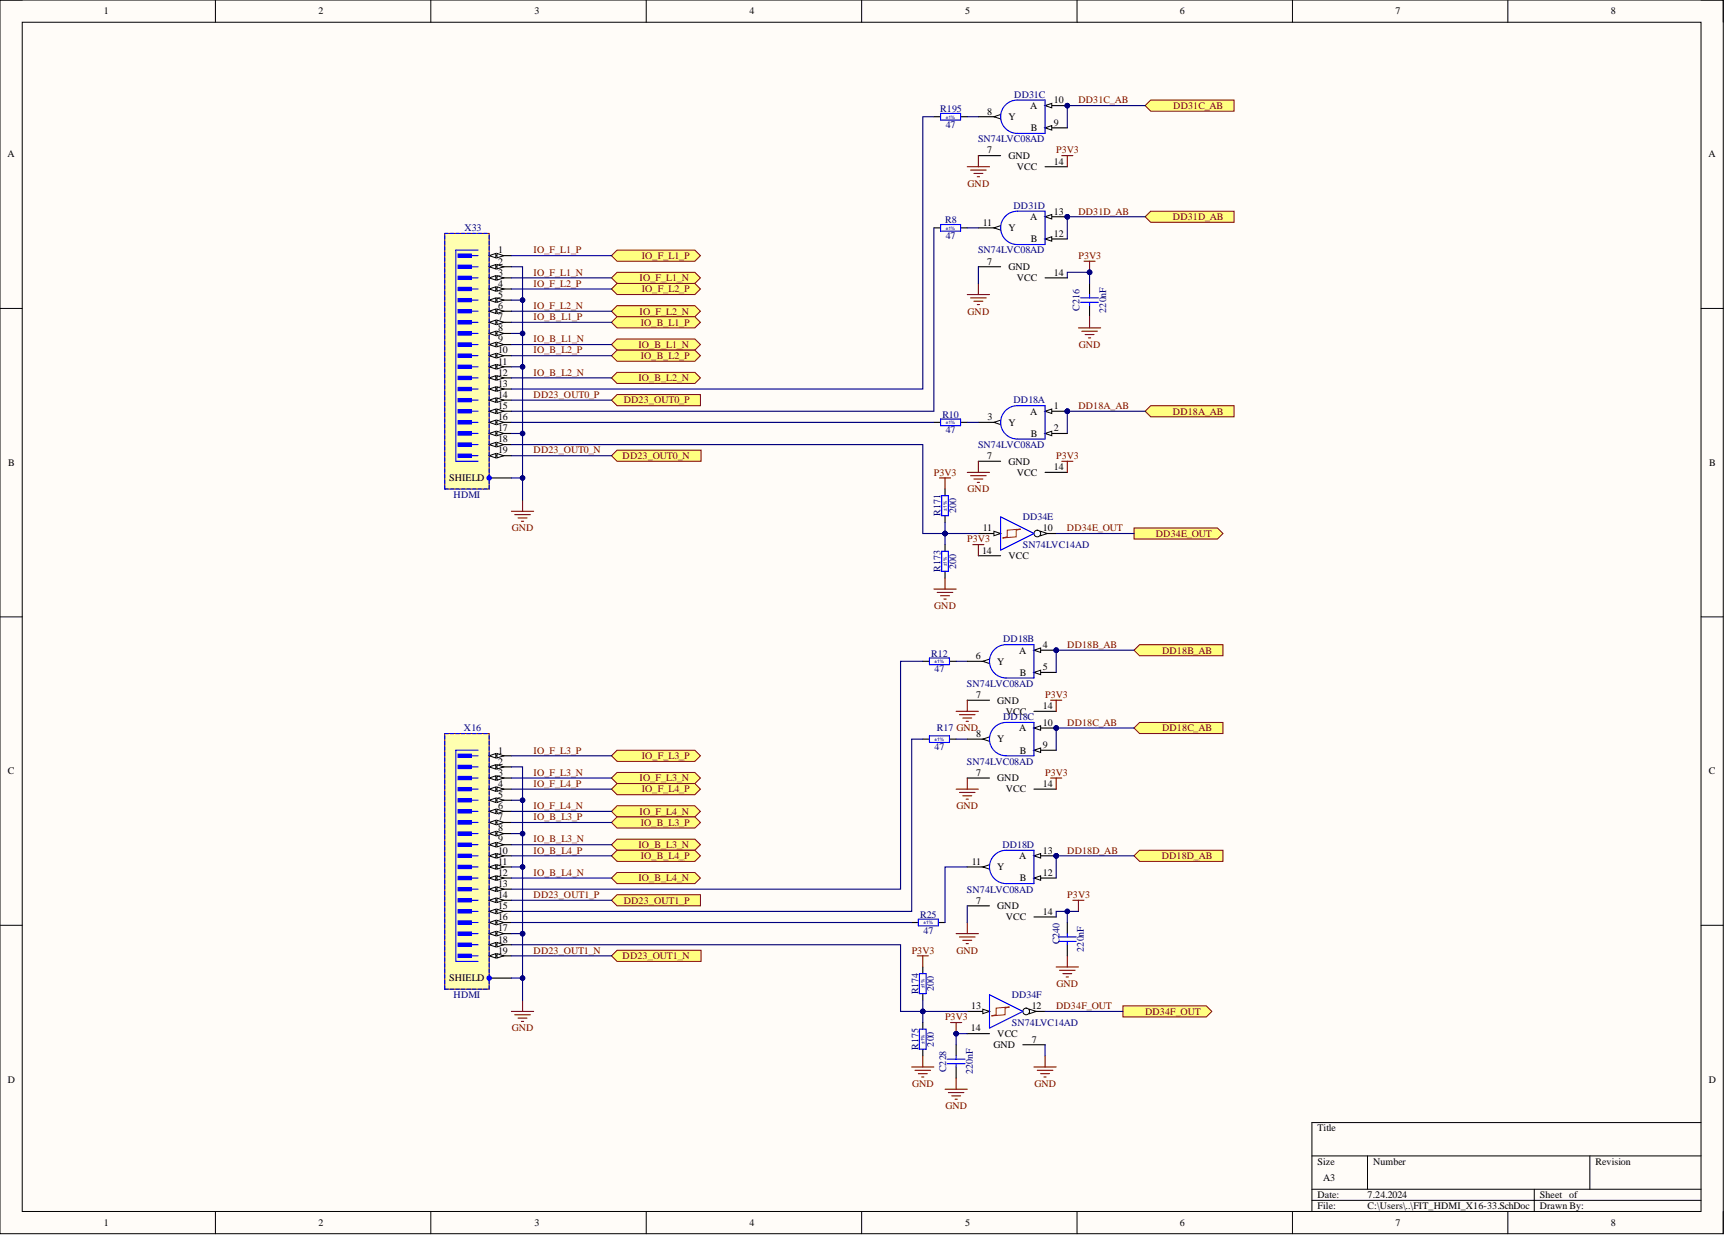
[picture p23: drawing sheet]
<svg xmlns="http://www.w3.org/2000/svg" width="393mm" height="282mm" viewBox="0 0 393 282" stroke-linecap="round" stroke-linejoin="round" font-family="sans-serif">
<defs><g id="words">
<g font-size="2.3">
<text x="23.7" y="3.3">1</text>
<text x="72.6" y="3.3">2</text>
<text x="121.9" y="3.3">3</text>
<text x="170.9" y="3.3">4</text>
<text x="220.1" y="3.3">5</text>
<text x="269.1" y="3.3">6</text>
<text x="318.2" y="3.3">7</text>
<text x="367.3" y="3.3">8</text>
<text x="240.3" y="23.6">10</text>
<text x="225.1" y="26.1">8</text>
<text x="229.9" y="27.4">Y</text>
<text x="234.9" y="24.8">A</text>
<text x="235.1" y="29.9">B</text>
<text x="240.3" y="28.6">9</text>
<text x="1.7" y="35.9">A</text>
<text x="225.1" y="35">7</text>
<text x="389.6" y="35.9">A</text>
<text x="229.9" y="36.3">GND</text>
<text x="231.9" y="38.8">VCC</text>
<text x="240.3" y="37.5">14</text>
<text x="224.1" y="51.5">11</text>
<text x="229.9" y="52.7">Y</text>
<text x="234.9" y="50.2">A</text>
<text x="240.3" y="48.9">13</text>
<text x="240.3" y="54">12</text>
<text x="113.6" y="57.8">1</text>
<text x="235.1" y="55.3">B</text>
<text x="113.6" y="60.3">2</text>
<text x="113.6" y="62.9">3</text>
<text x="113.6" y="65.4">4</text>
<text x="225.1" y="60.3">7</text>
<text x="229.9" y="61.6">GND</text>
<text x="231.9" y="64.1">VCC</text>
<text x="240.3" y="62.9">14</text>
<text x="113.6" y="67.9">5</text>
<text x="113.6" y="70.5">6</text>
<text x="113.6" y="73">7</text>
<text x="113.6" y="75.5">8</text>
<text x="113.6" y="78.1">9</text>
<text x="113.6" y="80.6">10</text>
<text x="113.6" y="83.1">11</text>
<text x="113.6" y="85.7">12</text>
<text x="113.6" y="88.2">13</text>
<text x="113.6" y="90.7">14</text>
<text x="113.6" y="93.3">15</text>
<text x="113.6" y="95.8">16</text>
<text x="225.2" y="95.8">3</text>
<text x="234.9" y="94.5">A</text>
<text x="240.3" y="93.3">1</text>
<text x="113.6" y="98.3">17</text>
<text x="113.6" y="100.9">18</text>
<text x="229.9" y="97.1">Y</text>
<text x="235.1" y="99.6">B</text>
<text x="240.3" y="98.3">2</text>
<text x="1.9" y="106.3">B</text>
<text x="113.6" y="103.4">19</text>
<text x="225.1" y="104.7">7</text>
<text x="229.9" y="106">GND</text>
<text x="240.3" y="107.2">14</text>
<text x="389.7" y="106.3">B</text>
<text x="102.4" y="109.8">SHIELD</text>
<text x="231.9" y="108.5">VCC</text>
<text x="224.1" y="121.2">11</text>
<text x="237.8" y="121.2">10</text>
<text x="223.9" y="126.2">14</text>
<text x="229.9" y="127.5">VCC</text>
<text x="232.4" y="149">A</text>
<text x="237.8" y="147.8">4</text>
<text x="222.5" y="150.3">6</text>
<text x="227.4" y="151.6">Y</text>
<text x="232.6" y="154.1">B</text>
<text x="237.8" y="152.8">5</text>
<text x="222.6" y="159.2">7</text>
<text x="227.4" y="160.4">GND</text>
<text x="237.8" y="161.7">14</text>
<text x="229.3" y="163">VCC</text>
<text x="232.4" y="166.8">A</text>
<text x="237.8" y="165.5">10</text>
<text x="113.6" y="171.9">1</text>
<text x="222.6" y="168.1">8</text>
<text x="227.4" y="169.3">Y</text>
<text x="232.6" y="171.9">B</text>
<text x="237.8" y="170.6">9</text>
<text x="1.8" y="176.6">C</text>
<text x="113.6" y="174.4">2</text>
<text x="113.6" y="176.9">3</text>
<text x="113.6" y="179.5">4</text>
<text x="222.6" y="176.9">7</text>
<text x="227.4" y="178.2">GND</text>
<text x="237.8" y="179.5">14</text>
<text x="389.7" y="176.6">C</text>
<text x="113.6" y="182">5</text>
<text x="113.6" y="184.5">6</text>
<text x="229.3" y="180.7">VCC</text>
<text x="113.6" y="187.1">7</text>
<text x="113.6" y="189.6">8</text>
<text x="113.6" y="192.1">9</text>
<text x="113.6" y="194.7">10</text>
<text x="113.6" y="197.2">11</text>
<text x="221.6" y="197.2">11</text>
<text x="232.4" y="195.9">A</text>
<text x="237.8" y="194.7">13</text>
<text x="113.6" y="199.7">12</text>
<text x="113.6" y="202.3">13</text>
<text x="227.4" y="198.5">Y</text>
<text x="232.6" y="201">B</text>
<text x="237.8" y="199.7">12</text>
<text x="113.6" y="204.8">14</text>
<text x="113.6" y="207.3">15</text>
<text x="113.6" y="209.9">16</text>
<text x="222.6" y="206.1">7</text>
<text x="227.4" y="207.3">GND</text>
<text x="229.3" y="209.9">VCC</text>
<text x="237.8" y="208.6">14</text>
<text x="113.6" y="212.4">17</text>
<text x="113.6" y="214.9">18</text>
<text x="113.6" y="217.5">19</text>
<text x="102.4" y="223.8">SHIELD</text>
<text x="221.5" y="230.1">13</text>
<text x="235.3" y="230.1">12</text>
<text x="221.4" y="235.2">14</text>
<text x="226.6" y="239">GND</text>
<text x="227.4" y="236.5">VCC</text>
<text x="235.3" y="237.8">7</text>
<text x="1.8" y="247">D</text>
<text x="389.7" y="247">D</text>
<text x="300.4" y="258">Title</text>
<text x="300.4" y="265.6">Size</text>
<text x="301.7" y="269.4">A3</text>
<text x="313.1" y="265.6">Number</text>
<text x="363.8" y="265.6">Revision</text>
<text x="300.4" y="273.2">Date:</text>
<text x="300.4" y="275.8">File:</text>
<text x="311.8" y="273.2">7.24.2024</text>
<text x="311.8" y="275.8">C:\Users\..\FIT_HDMI_X16-33.SchDoc</text>
<text x="351.1" y="273.2">Sheet of</text>
<text x="351.1" y="275.8">Drawn By:</text>
<text x="23.7" y="279.6">1</text>
<text x="72.6" y="279.6">2</text>
<text x="121.9" y="279.6">3</text>
<text x="170.9" y="279.6">4</text>
<text x="220.1" y="279.6">5</text>
<text x="269.1" y="279.6">6</text>
<text x="318.2" y="279.6">7</text>
<text x="367.3" y="279.6">8</text>
</g>
<g font-size="2.3" fill="#000080">
<text x="231.3" y="22.3">DD31C</text>
<text x="214.4" y="25.6">R195</text>
<text x="215.7" y="29.2">47</text>
<text x="223" y="32.4">SN74LVC08AD</text>
<text x="231.1" y="47.7">DD31D</text>
<text x="105.9" y="52.7">X33</text>
<text x="215.5" y="51">R8</text>
<text x="215.7" y="54.5">47</text>
<text x="223" y="57.8">SN74LVC08AD</text>
<text x="246.2" y="70.9" transform="rotate(-90 246.2 70.9)">C216</text>
<text x="252.3" y="71.3" transform="rotate(-90 252.3 71.3)">220nF</text>
<text x="214.9" y="95.3">R10</text>
<text x="231.1" y="92">DD18A</text>
<text x="215.7" y="98.9">47</text>
<text x="223" y="102.2">SN74LVC08AD</text>
<text x="103.4" y="113.6">HDMI</text>
<text x="214.5" y="117.7" transform="rotate(-90 214.5 117.7)">R171</text>
<text x="218" y="117" transform="rotate(-90 218 117)">200</text>
<text x="233.2" y="118.6">DD34E</text>
<text x="233.2" y="125">SN74LVC14AD</text>
<text x="214.5" y="130.4" transform="rotate(-90 214.5 130.4)">R173</text>
<text x="218" y="129.7" transform="rotate(-90 218 129.7)">200</text>
<text x="212.4" y="149.8">R12</text>
<text x="228.8" y="146.5">DD18B</text>
<text x="213.1" y="153.3">47</text>
<text x="220.5" y="156.6">SN74LVC08AD</text>
<text x="105.8" y="166.8">X16</text>
<text x="213.6" y="166.8">R17 GND</text>
<text x="228.8" y="164.2">DD18C</text>
<text x="213.1" y="171.1">47</text>
<text x="220.5" y="174.4">SN74LVC08AD</text>
<text x="228.6" y="193.4">DD18D</text>
<text x="220.5" y="203.5">SN74LVC08AD</text>
<text x="209.8" y="209.4">R25</text>
<text x="210.6" y="212.9">47</text>
<text x="241.6" y="215.4" transform="rotate(-90 241.6 215.4)">C240</text>
<text x="247.2" y="217.1" transform="rotate(-90 247.2 217.1)">220nF</text>
<text x="103.4" y="227.6">HDMI</text>
<text x="209.4" y="226.8" transform="rotate(-90 209.4 226.8)">R174</text>
<text x="213" y="226" transform="rotate(-90 213 226)">200</text>
<text x="230.7" y="227.6">DD34F</text>
<text x="230.7" y="234">SN74LVC14AD</text>
<text x="209.4" y="239.4" transform="rotate(-90 209.4 239.4)">R175</text>
<text x="213" y="238.7" transform="rotate(-90 213 238.7)">200</text>
<text x="215.7" y="244.5" transform="rotate(-90 215.7 244.5)">C228</text>
<text x="221.8" y="244.9" transform="rotate(-90 221.8 244.9)">220nF</text>
</g>
<g font-size="2.3" fill="#800000">
<text x="245.9" y="23.6">DD31C_AB</text>
<text x="267.5" y="24.8">DD31C_AB</text>
<text x="240.8" y="35">P3V3</text>
<text x="220.6" y="42.6">GND</text>
<text x="245.9" y="48.9">DD31D_AB</text>
<text x="267.5" y="50.2">DD31D_AB</text>
<text x="121.7" y="57.8">IO_F_L1_P</text>
<text x="146.4" y="59.1">IO_F_L1_P</text>
<text x="245.9" y="59.1">P3V3</text>
<text x="121.7" y="62.9">IO_F_L1_N</text>
<text x="121.7" y="65.4">IO_F_L2_P</text>
<text x="145.9" y="64.1">IO_F_L1_N</text>
<text x="121.7" y="70.5">IO_F_L2_N</text>
<text x="145.9" y="71.7">IO_F_L2_N</text>
<text x="146.4" y="66.7">IO_F_L2_P</text>
<text x="220.6" y="71.7">GND</text>
<text x="121.7" y="73">IO_B_L1_P</text>
<text x="146.1" y="74.3">IO_B_L1_P</text>
<text x="121.7" y="78.1">IO_B_L1_N</text>
<text x="121.7" y="80.6">IO_B_L2_P</text>
<text x="145.6" y="79.3">IO_B_L1_N</text>
<text x="146.1" y="81.9">IO_B_L2_P</text>
<text x="246" y="79.3">GND</text>
<text x="121.7" y="85.7">IO_B_L2_N</text>
<text x="145.6" y="86.9">IO_B_L2_N</text>
<text x="121.7" y="90.7">DD23_OUT0_P</text>
<text x="142.2" y="92">DD23_OUT0_P</text>
<text x="245.9" y="93.3">DD18A_AB</text>
<text x="267.5" y="94.5">DD18A_AB</text>
<text x="121.7" y="103.4">DD23_OUT0_N</text>
<text x="142" y="104.7">DD23_OUT0_N</text>
<text x="240.8" y="104.7">P3V3</text>
<text x="213" y="108.5">P3V3</text>
<text x="220.6" y="112.3">GND</text>
<text x="116.7" y="121.2">GND</text>
<text x="220.6" y="123.7">P3V3</text>
<text x="243.3" y="121.2">DD34E_OUT</text>
<text x="263.6" y="122.4">DD34E_OUT</text>
<text x="213" y="138.9">GND</text>
<text x="243.4" y="147.8">DD18B_AB</text>
<text x="265" y="149">DD18B_AB</text>
<text x="238.3" y="159.2">P3V3</text>
<text x="243.4" y="165.5">DD18C_AB</text>
<text x="265" y="166.8">DD18C_AB</text>
<text x="121.7" y="171.9">IO_F_L3_P</text>
<text x="146.4" y="173.1">IO_F_L3_P</text>
<text x="121.7" y="176.9">IO_F_L3_N</text>
<text x="121.7" y="179.5">IO_F_L4_P</text>
<text x="145.9" y="178.2">IO_F_L3_N</text>
<text x="238.3" y="176.9">P3V3</text>
<text x="121.7" y="184.5">IO_F_L4_N</text>
<text x="145.9" y="185.8">IO_F_L4_N</text>
<text x="146.4" y="180.7">IO_F_L4_P</text>
<text x="218.1" y="184.5">GND</text>
<text x="121.7" y="187.1">IO_B_L3_P</text>
<text x="146.1" y="188.3">IO_B_L3_P</text>
<text x="121.7" y="192.1">IO_B_L3_N</text>
<text x="121.7" y="194.7">IO_B_L4_P</text>
<text x="145.6" y="193.4">IO_B_L3_N</text>
<text x="146.1" y="195.9">IO_B_L4_P</text>
<text x="243.4" y="194.7">DD18D_AB</text>
<text x="264.9" y="195.9">DD18D_AB</text>
<text x="121.7" y="199.7">IO_B_L4_N</text>
<text x="145.6" y="201">IO_B_L4_N</text>
<text x="121.7" y="204.8">DD23_OUT1_P</text>
<text x="142.2" y="206.1">DD23_OUT1_P</text>
<text x="243.4" y="204.8">P3V3</text>
<text x="121.7" y="217.5">DD23_OUT1_N</text>
<text x="142" y="218.7">DD23_OUT1_N</text>
<text x="207.9" y="217.5">P3V3</text>
<text x="218.1" y="217.5">GND</text>
<text x="240.9" y="225.1">GND</text>
<text x="215.5" y="232.7">P3V3</text>
<text x="240.8" y="230.1">DD34F_OUT</text>
<text x="261.1" y="231.4">DD34F_OUT</text>
<text x="116.7" y="235.2">GND</text>
<text x="208" y="247.9">GND</text>
<text x="235.9" y="247.9">GND</text>
<text x="215.6" y="253">GND</text>
</g>
<g font-size="1.1" fill="#000080">
<text x="215.7" y="27">±1%</text>
<text x="215.7" y="52.4">±1%</text>
<text x="215.7" y="96.7">±1%</text>
<text x="215.9" y="116.4" transform="rotate(-90 215.9 116.4)">±1%</text>
<text x="215.9" y="129.1" transform="rotate(-90 215.9 129.1)">±1%</text>
<text x="213.1" y="151.2">±1%</text>
<text x="213.1" y="169">±1%</text>
<text x="210.6" y="210.8">±1%</text>
<text x="210.8" y="225.4" transform="rotate(-90 210.8 225.4)">±1%</text>
<text x="210.8" y="238.1" transform="rotate(-90 210.8 238.1)">±1%</text>
</g>
</g></defs>
<path d="M0 0h393v281.3h-393z" fill-rule="evenodd" fill="#fffcf8"/>
<path d="M0 0h393v281.3h-393z" fill="none" stroke="#000" stroke-width=".23"/>
<path d="M5.1 5.1h382.8v271.2h-382.8z" fill-rule="evenodd" fill="#fffcf8"/>
<g fill="none" stroke="#000" stroke-width=".23">
<path d="M0 0h5.1M5.1 5.1h382.8v271.2h-382.8zM49.1 0v5.1M98.2 0v5.1M147.4 0v5.1M196.5 0v5.1M245.6 0v5.1M294.7 0v5.1M343.8 0v5.1M387.9 0h5.1v5.1M0 70.3h5.1M387.9 70.3h5.1"/>
<path d="M0 140.7h5.1M387.9 140.7h5.1M0 211h5.1M387.9 211h5.1M387.9 256h-88.7v20.3M49.1 276.3v5M98.2 276.3v5M147.4 276.3v5M196.5 276.3v5M245.6 276.3v5M294.7 276.3v5M299.2 263.6h88.7"/>
<path d="M299.2 271.2h88.7M299.2 273.7h88.7M311.8 263.6v7.6M343.8 276.3v5M349.9 271.2v5.1M362.5 263.6v7.6M393 276.3v5"/>
</g>
<g fill="none" stroke="#000" stroke-width=".25">
<path d="M213 26.6h1.5M219 26.6h1.6M213 52h1.5M219 52h1.6M248.4 64.6v2.6M248.4 69.7v2.5M213 96.3h1.5M219 96.3h1.6M215.5 111.5v1.5M215.5 117.6v1.5M215.5 124.2v1.5M215.5 130.3v1.5"/>
<path d="M210.4 150.8h1.5M216.5 150.8h1.5M210.4 168.6h1.5M216.5 168.6h1.5M207.9 210.4h1.5M214 210.4h1.5M243.4 210.4v2.5M243.4 215.4v2.6M210.4 220.5v1.5M210.4 226.6v1.5M210.4 233.2v1.5M210.4 239.3v1.5"/>
<path d="M218 238.3v2.5M218 243.3v2.6"/>
</g>
<g fill="none" stroke="#00f" stroke-width=".25">
<path d="M214.5 25.9h4.5v1.5h-4.5zM214.5 51.2h4.5v1.5h-4.5zM246.4 67.9h4.1M246.4 68.9h4.1M248.4 67.2v.7M248.4 68.9v.8M214.5 95.6h4.5v1.5h-4.5zM214.7 113h1.6v4.6h-1.6zM214.7 125.7h1.6v4.6h-1.6zM211.9 150.1h4.6v1.5h-4.6zM211.9 167.8h4.6v1.5h-4.6zM209.4 209.6h4.6v1.5h-4.6z"/>
<path d="M241.3 213.7h4.1M241.3 214.7h4.1M243.4 212.9v.8M243.4 214.7v.7M209.7 222h1.5v4.6h-1.5zM209.7 234.7h1.5v4.6h-1.5zM216 241.6h4.1M216 242.6h4.1M218 240.8v.8M218 242.6v.7"/>
</g>
<circle cx="243.4" cy="49.4" r=".51" fill="#000080"/>
<circle cx="243.4" cy="49.4" r=".51" fill="none" stroke="#000080" stroke-width=".23"/>
<path d="M223.1 52h5.1" fill="none" stroke="#000" stroke-width=".25"/>
<path d="M226.6 52l1.6-.5v1z" fill="#f8fcff"/>
<path d="M226.6 52l1.6-.5v1z" fill="none" stroke="#000" stroke-width=".23"/>
<path d="M238.3 49.4h5.1" fill="none" stroke="#000" stroke-width=".25"/>
<path d="M238.3 49.4l1.5-.5v1z" fill="#f8fcff"/>
<path d="M238.3 49.4l1.5-.5v1z" fill="none" stroke="#000" stroke-width=".23"/>
<circle cx="243.4" cy="49.4" r=".51" fill="#000080"/>
<circle cx="243.4" cy="49.4" r=".51" fill="none" stroke="#000080" stroke-width=".23"/>
<path d="M238.3 54.5h5.1" fill="none" stroke="#000" stroke-width=".25"/>
<path d="M238.3 54.5l1.5-.5v1z" fill="#f8fcff"/>
<path d="M238.3 54.5l1.5-.5v1z" fill="none" stroke="#000" stroke-width=".23"/>
<path d="M229.3 49.3a3.8 3.8 0 0 1 2.7-1.1h6.3v7.6h-6.3a3.8 3.8 0 0 1-3.5-2.4 3.8 3.8 0 0 1 .8-4.1z" fill="none" stroke="#00f" stroke-width=".25"/>
<path d="M223.1 60.8h5.1M238.3 63.4h5.1" fill="none" stroke="#000" stroke-width=".25"/>
<circle cx="240.8" cy="195.2" r=".51" fill="#000080"/>
<circle cx="240.8" cy="195.2" r=".51" fill="none" stroke="#000080" stroke-width=".23"/>
<path d="M220.6 197.7h5" fill="none" stroke="#000" stroke-width=".25"/>
<path d="M224.1 197.7l1.5-.5v1z" fill="#f8fcff"/>
<path d="M224.1 197.7l1.5-.5v1z" fill="none" stroke="#000" stroke-width=".23"/>
<path d="M235.8 195.2h5" fill="none" stroke="#000" stroke-width=".25"/>
<path d="M235.8 195.2l1.5-.5v1z" fill="#f8fcff"/>
<path d="M235.8 195.2l1.5-.5v1z" fill="none" stroke="#000" stroke-width=".23"/>
<circle cx="240.8" cy="195.2" r=".51" fill="#000080"/>
<circle cx="240.8" cy="195.2" r=".51" fill="none" stroke="#000080" stroke-width=".23"/>
<path d="M235.8 200.2h5" fill="none" stroke="#000" stroke-width=".25"/>
<path d="M235.8 200.2l1.5-.5v1z" fill="#f8fcff"/>
<path d="M235.8 200.2l1.5-.5v1z" fill="none" stroke="#000" stroke-width=".23"/>
<path d="M226.7 195a3.8 3.8 0 0 1 2.7-1.1h6.4v7.6h-6.4a3.8 3.8 0 0 1-3.5-2.3 3.8 3.8 0 0 1 .8-4.2z" fill="none" stroke="#00f" stroke-width=".25"/>
<path d="M220.6 206.6h5M235.8 209.1h5M220.6 235.7h5M220.6 230.7h5M233.2 238.3h5.1" fill="none" stroke="#000" stroke-width=".25"/>
<path d="M224.1 230.1l1.5 .6-1.5 .5z" fill="#f8fcff"/>
<path d="M224.1 230.1l1.5 .6-1.5 .5z" fill="none" stroke="#000" stroke-width=".23"/>
<path d="M233.2 230.7h5.1" fill="none" stroke="#000" stroke-width=".25"/>
<circle cx="234" cy="230.7" r=".76" fill="#f8fcff"/>
<circle cx="234" cy="230.7" r=".76" fill="none" stroke="#000" stroke-width=".23"/>
<path d="M234.8 230.1l1.5 .6-1.5 .5z" fill="#f8fcff"/>
<path d="M234.8 230.1l1.5 .6-1.5 .5z" fill="none" stroke="#000" stroke-width=".23"/>
<path d="M225.6 226.9l7.6 3.8-7.6 3.8z" fill="none" stroke="#00f" stroke-width=".25"/>
<path d="M227.2 229.9l3-.3-1 .3v1.5l-3.1 .3 1.1-.3z" fill="none" stroke="#f00" stroke-width=".23"/>
<g fill="none" stroke="#800000" stroke-width=".25">
<path d="M116.6 116.6h5.1M117.4 117.4h3.5M118.1 118.1h2.1M118.9 118.9h.5M119.2 114.1v2.5M116.6 230.7h5.1M117.4 231.4h3.5M118.1 232.2h2.1M118.9 232.9h.5M119.2 228.1v2.6M216.8 233.2h2.5M218 233.2v2.5"/>
<path d="M207.9 243.3h5.1M208.6 244.1h3.6M209.4 244.8h2M210.2 245.6h.5M210.4 240.8v2.5M235.8 243.3h5M236.5 244.1h3.6M237.3 244.8h2M238.1 245.6h.5M238.3 240.8v2.5"/>
</g>
<circle cx="218" cy="235.7" r=".51" fill="#000080"/>
<circle cx="218" cy="235.7" r=".51" fill="none" stroke="#000080" stroke-width=".23"/>
<g fill="none" stroke="#800000" stroke-width=".25">
<path d="M247.2 59.6h2.5M248.4 59.6v2.5M245.9 74.8h5.1M246.7 75.5h3.5M247.4 76.3h2.1M248.2 77.1h.5M248.4 72.2v2.6M214.2 109h2.6M215.5 109v2.5M213 134.3h5M213.7 135.1h3.6M214.5 135.9h2"/>
<path d="M215.2 136.6h.5M215.5 131.8v2.5M209.2 218h2.5M210.4 218v2.5M218 212.9h5.1M218.8 213.7h3.5M219.5 214.4h2.1M220.3 215.2h.5M220.6 210.4v2.5M243.4 218v2.5M244.6 205.3h2.6M245.9 205.3v2.5"/>
<path d="M240.8 220.5h5.1M241.6 221.3h3.6M242.4 222h2M243.1 222.8h.5M215.5 248.4h5.1M216.3 249.2h3.5M217 249.9h2M217.8 250.7h.5M218 245.9v2.5"/>
</g>
<circle cx="248.4" cy="62.1" r=".51" fill="#000080"/>
<circle cx="248.4" cy="62.1" r=".51" fill="none" stroke="#000080" stroke-width=".23"/>
<path d="M220.6 67.2h5M221.3 67.9h3.6M222.1 68.7h2M222.8 69.5h.5M223.1 64.6v2.6" fill="none" stroke="#800000" stroke-width=".25"/>
<path d="M101.4 53.2h10.1v58.3h-10.1z" fill-rule="evenodd" fill="#ffffb0"/>
<path d="M101.4 53.2h10.1v58.3h-10.1z" fill="none" stroke="#800000" stroke-width=".23"/>
<path d="M111.5 58.3h5.1" fill="none" stroke="#000" stroke-width=".25"/>
<path d="M111.5 58.3l1.6-.5v1z" fill="#f8fcff"/>
<path d="M111.5 58.3l1.6-.5v1z" fill="none" stroke="#000" stroke-width=".23"/>
<path d="M113.3 57.8l1.5 .5-1.5 .5z" fill="#f8fcff"/>
<path d="M113.3 57.8l1.5 .5-1.5 .5z" fill="none" stroke="#000" stroke-width=".23"/>
<path d="M111.5 60.8h5.1" fill="none" stroke="#000" stroke-width=".25"/>
<path d="M111.5 60.8l1.6-.5v1z" fill="#f8fcff"/>
<path d="M111.5 60.8l1.6-.5v1z" fill="none" stroke="#000" stroke-width=".23"/>
<path d="M113.3 60.3l1.5 .5-1.5 .5z" fill="#f8fcff"/>
<path d="M113.3 60.3l1.5 .5-1.5 .5z" fill="none" stroke="#000" stroke-width=".23"/>
<path d="M111.5 63.4h5.1" fill="none" stroke="#000" stroke-width=".25"/>
<path d="M111.5 63.4l1.6-.5v1z" fill="#f8fcff"/>
<path d="M111.5 63.4l1.6-.5v1z" fill="none" stroke="#000" stroke-width=".23"/>
<path d="M113.3 62.9l1.5 .5-1.5 .5z" fill="#f8fcff"/>
<path d="M113.3 62.9l1.5 .5-1.5 .5z" fill="none" stroke="#000" stroke-width=".23"/>
<path d="M111.5 65.9h5.1" fill="none" stroke="#000" stroke-width=".25"/>
<path d="M111.5 65.9l1.6-.5v1z" fill="#f8fcff"/>
<path d="M111.5 65.9l1.6-.5v1z" fill="none" stroke="#000" stroke-width=".23"/>
<path d="M113.3 65.4l1.5 .5-1.5 .5z" fill="#f8fcff"/>
<path d="M113.3 65.4l1.5 .5-1.5 .5z" fill="none" stroke="#000" stroke-width=".23"/>
<path d="M111.5 68.4h5.1" fill="none" stroke="#000" stroke-width=".25"/>
<path d="M111.5 68.4l1.6-.5v1z" fill="#f8fcff"/>
<path d="M111.5 68.4l1.6-.5v1z" fill="none" stroke="#000" stroke-width=".23"/>
<path d="M113.3 67.9l1.5 .5-1.5 .5z" fill="#f8fcff"/>
<path d="M113.3 67.9l1.5 .5-1.5 .5z" fill="none" stroke="#000" stroke-width=".23"/>
<path d="M111.5 71h5.1" fill="none" stroke="#000" stroke-width=".25"/>
<path d="M111.5 71l1.6-.5v1z" fill="#f8fcff"/>
<path d="M111.5 71l1.6-.5v1z" fill="none" stroke="#000" stroke-width=".23"/>
<path d="M113.3 70.5l1.5 .5-1.5 .5z" fill="#f8fcff"/>
<path d="M113.3 70.5l1.5 .5-1.5 .5z" fill="none" stroke="#000" stroke-width=".23"/>
<path d="M111.5 73.5h5.1" fill="none" stroke="#000" stroke-width=".25"/>
<path d="M111.5 73.5l1.6-.5v1z" fill="#f8fcff"/>
<path d="M111.5 73.5l1.6-.5v1z" fill="none" stroke="#000" stroke-width=".23"/>
<path d="M113.3 73l1.5 .5-1.5 .5z" fill="#f8fcff"/>
<path d="M113.3 73l1.5 .5-1.5 .5z" fill="none" stroke="#000" stroke-width=".23"/>
<path d="M111.5 76h5.1" fill="none" stroke="#000" stroke-width=".25"/>
<path d="M111.5 76l1.6-.5v1.1z" fill="#f8fcff"/>
<path d="M111.5 76l1.6-.5v1.1z" fill="none" stroke="#000" stroke-width=".23"/>
<path d="M113.3 75.5l1.5 .5-1.5 .6z" fill="#f8fcff"/>
<path d="M113.3 75.5l1.5 .5-1.5 .6z" fill="none" stroke="#000" stroke-width=".23"/>
<path d="M111.5 78.6h5.1" fill="none" stroke="#000" stroke-width=".25"/>
<path d="M111.5 78.6l1.6-.5v1z" fill="#f8fcff"/>
<path d="M111.5 78.6l1.6-.5v1z" fill="none" stroke="#000" stroke-width=".23"/>
<path d="M113.3 78.1l1.5 .5-1.5 .5z" fill="#f8fcff"/>
<path d="M113.3 78.1l1.5 .5-1.5 .5z" fill="none" stroke="#000" stroke-width=".23"/>
<path d="M111.5 81.1h5.1" fill="none" stroke="#000" stroke-width=".25"/>
<path d="M111.5 81.1l1.6-.5v1z" fill="#f8fcff"/>
<path d="M111.5 81.1l1.6-.5v1z" fill="none" stroke="#000" stroke-width=".23"/>
<path d="M113.3 80.6l1.5 .5-1.5 .5z" fill="#f8fcff"/>
<path d="M113.3 80.6l1.5 .5-1.5 .5z" fill="none" stroke="#000" stroke-width=".23"/>
<path d="M111.5 83.6h5.1" fill="none" stroke="#000" stroke-width=".25"/>
<path d="M111.5 83.6l1.6-.5v1.1z" fill="#f8fcff"/>
<path d="M111.5 83.6l1.6-.5v1.1z" fill="none" stroke="#000" stroke-width=".23"/>
<path d="M113.3 83.1l1.5 .5-1.5 .6z" fill="#f8fcff"/>
<path d="M113.3 83.1l1.5 .5-1.5 .6z" fill="none" stroke="#000" stroke-width=".23"/>
<path d="M111.5 86.2h5.1" fill="none" stroke="#000" stroke-width=".25"/>
<path d="M111.5 86.2l1.6-.5v1z" fill="#f8fcff"/>
<path d="M111.5 86.2l1.6-.5v1z" fill="none" stroke="#000" stroke-width=".23"/>
<path d="M113.3 85.7l1.5 .5-1.5 .5z" fill="#f8fcff"/>
<path d="M113.3 85.7l1.5 .5-1.5 .5z" fill="none" stroke="#000" stroke-width=".23"/>
<path d="M111.5 88.7h5.1" fill="none" stroke="#000" stroke-width=".25"/>
<path d="M111.5 88.7l1.6-.5v1z" fill="#f8fcff"/>
<path d="M111.5 88.7l1.6-.5v1z" fill="none" stroke="#000" stroke-width=".23"/>
<path d="M113.3 88.2l1.5 .5-1.5 .5z" fill="#f8fcff"/>
<path d="M113.3 88.2l1.5 .5-1.5 .5z" fill="none" stroke="#000" stroke-width=".23"/>
<path d="M111.5 91.3h5.1" fill="none" stroke="#000" stroke-width=".25"/>
<path d="M111.5 91.3l1.6-.6v1.1z" fill="#f8fcff"/>
<path d="M111.5 91.3l1.6-.6v1.1z" fill="none" stroke="#000" stroke-width=".23"/>
<path d="M113.3 90.7l1.5 .6-1.5 .5z" fill="#f8fcff"/>
<path d="M113.3 90.7l1.5 .6-1.5 .5z" fill="none" stroke="#000" stroke-width=".23"/>
<path d="M111.5 93.8h5.1" fill="none" stroke="#000" stroke-width=".25"/>
<path d="M111.5 93.8l1.6-.5v1z" fill="#f8fcff"/>
<path d="M111.5 93.8l1.6-.5v1z" fill="none" stroke="#000" stroke-width=".23"/>
<path d="M113.3 93.3l1.5 .5-1.5 .5z" fill="#f8fcff"/>
<path d="M113.3 93.3l1.5 .5-1.5 .5z" fill="none" stroke="#000" stroke-width=".23"/>
<path d="M111.5 96.3h5.1" fill="none" stroke="#000" stroke-width=".25"/>
<path d="M111.5 96.3l1.6-.5v1z" fill="#f8fcff"/>
<path d="M111.5 96.3l1.6-.5v1z" fill="none" stroke="#000" stroke-width=".23"/>
<path d="M113.3 95.8l1.5 .5-1.5 .5z" fill="#f8fcff"/>
<path d="M113.3 95.8l1.5 .5-1.5 .5z" fill="none" stroke="#000" stroke-width=".23"/>
<path d="M111.5 98.9h5.1" fill="none" stroke="#000" stroke-width=".25"/>
<path d="M111.5 98.9l1.6-.6v1.1z" fill="#f8fcff"/>
<path d="M111.5 98.9l1.6-.6v1.1z" fill="none" stroke="#000" stroke-width=".23"/>
<path d="M113.3 98.3l1.5 .6-1.5 .5z" fill="#f8fcff"/>
<path d="M113.3 98.3l1.5 .6-1.5 .5z" fill="none" stroke="#000" stroke-width=".23"/>
<path d="M111.5 101.4h5.1" fill="none" stroke="#000" stroke-width=".25"/>
<path d="M111.5 101.4l1.6-.5v1z" fill="#f8fcff"/>
<path d="M111.5 101.4l1.6-.5v1z" fill="none" stroke="#000" stroke-width=".23"/>
<path d="M113.3 100.9l1.5 .5-1.5 .5z" fill="#f8fcff"/>
<path d="M113.3 100.9l1.5 .5-1.5 .5z" fill="none" stroke="#000" stroke-width=".23"/>
<path d="M111.5 103.9h5.1" fill="none" stroke="#000" stroke-width=".25"/>
<path d="M111.5 103.9l1.6-.5v1z" fill="#f8fcff"/>
<path d="M111.5 103.9l1.6-.5v1z" fill="none" stroke="#000" stroke-width=".23"/>
<path d="M113.3 103.4l1.5 .5-1.5 .5z" fill="#f8fcff"/>
<path d="M113.3 103.4l1.5 .5-1.5 .5z" fill="none" stroke="#000" stroke-width=".23"/>
<path d="M111.5 109h5.1" fill="none" stroke="#000" stroke-width=".25"/>
<g fill="none" stroke="#00f" stroke-width=".25">
<path d="M101.4 53.7v.8M101.4 55v.8M101.4 56.2v.8M101.4 57.5v.8M101.4 58.8v.8M101.4 53.2h.8M102.7 53.2h.8M103.9 53.2h.8M105.2 53.2h.8M106.5 53.2h.8M107.7 53.2h.8M109 53.2h.8"/>
<path d="M110.3 53.2h.8M111.5 53.7v.8M111.5 55v.8M111.5 56.2v.8M111.5 57.5v.8M111.5 58.8v.8M101.4 60v.8M101.4 61.3v.8M101.4 62.6v.8M101.4 63.8v.8M101.4 65.1v.8M101.4 66.4v.8"/>
<path d="M101.4 67.6v.8M101.4 68.9v.8M101.4 70.2v.8M101.4 71.4v.8M101.4 72.7v.8M101.4 74v.8M101.4 75.3v.7M101.4 76.5v.8M101.4 77.8v.8M101.4 79.1v.7M111.5 60v.8M111.5 61.3v.8"/>
<path d="M111.5 62.6v.8M111.5 63.8v.8M111.5 65.1v.8M111.5 66.4v.8M111.5 67.6v.8M111.5 68.9v.8M111.5 70.2v.8M111.5 71.4v.8M111.5 72.7v.8M111.5 74v.8M111.5 75.3v.7M111.5 76.5v.8"/>
<path d="M111.5 77.8v.8M111.5 79.1v.7M101.4 80.3v.8M101.4 81.6v.8M101.4 82.9v.7M101.4 84.1v.8M101.4 85.4v.8M101.4 86.7v.7M101.4 87.9v.8M101.4 89.2v.8M101.4 90.5v.8M101.4 91.7v.8"/>
<path d="M101.4 93v.8M101.4 94.3v.8M101.4 95.5v.8M101.4 96.8v.8M101.4 98.1v.8M101.4 99.3v.8M111.5 80.3v.8M111.5 81.6v.8M111.5 82.9v.7M111.5 84.1v.8M111.5 85.4v.8M111.5 86.7v.7"/>
<path d="M111.5 87.9v.8M111.5 89.2v.8M111.5 90.5v.8M111.5 91.7v.8M111.5 93v.8M111.5 94.3v.8M111.5 95.5v.8M111.5 96.8v.8M111.5 98.1v.8M111.5 99.3v.8M101.4 100.6v.8M101.4 101.9v.8"/>
<path d="M101.4 103.1v.8M101.4 104.4v.8M101.4 105.7v.8M101.4 106.9v.8M101.4 108.2v.8M101.4 109.5v.8M101.4 110.7v.8h.8M102.7 111.5h.8M103.9 111.5h.8M105.2 111.5h.8M106.5 111.5h.8M107.7 111.5h.8"/>
<path d="M109 111.5h.8M110.3 111.5h.8M111.5 100.6v.8M111.5 101.9v.8M111.5 103.1v.8M111.5 104.4v.8M111.5 105.7v.8M111.5 106.9v.8M111.5 108.2v.8M111.5 109.5v.8M111.5 110.7v.8"/>
</g>
<circle cx="111.5" cy="109" r=".51" fill="#00f"/>
<circle cx="111.5" cy="109" r=".51" fill="none" stroke="#00f" stroke-width=".23"/>
<path d="M103.9 57h5.1" fill="none" stroke="#00f" stroke-width=".25"/>
<path d="M104.4 57.9h3.1v.8h-3.1z" fill-rule="evenodd" fill="#00f"/>
<path d="M104.4 57.9h3.1v.8h-3.1z" fill="none" stroke="#00f" stroke-width=".23"/>
<path d="M103.9 57v48.2M106.5 58.3h2.5" fill="none" stroke="#00f" stroke-width=".25"/>
<path d="M104.4 60.5h3.1v.7h-3.1z" fill-rule="evenodd" fill="#00f"/>
<path d="M104.4 60.5h3.1v.7h-3.1z" fill="none" stroke="#00f" stroke-width=".23"/>
<path d="M106.5 60.8h2.5" fill="none" stroke="#00f" stroke-width=".25"/>
<path d="M104.4 63h3.1v.8h-3.1z" fill-rule="evenodd" fill="#00f"/>
<path d="M104.4 63h3.1v.8h-3.1z" fill="none" stroke="#00f" stroke-width=".23"/>
<path d="M106.5 63.4h2.5" fill="none" stroke="#00f" stroke-width=".25"/>
<path d="M104.4 65.5h3.1v.8h-3.1z" fill-rule="evenodd" fill="#00f"/>
<path d="M104.4 65.5h3.1v.8h-3.1z" fill="none" stroke="#00f" stroke-width=".23"/>
<path d="M106.5 65.9h2.5" fill="none" stroke="#00f" stroke-width=".25"/>
<path d="M104.4 68.1h3.1v.7h-3.1z" fill-rule="evenodd" fill="#00f"/>
<path d="M104.4 68.1h3.1v.7h-3.1z" fill="none" stroke="#00f" stroke-width=".23"/>
<path d="M106.5 68.4h2.5" fill="none" stroke="#00f" stroke-width=".25"/>
<path d="M104.4 70.6h3.1v.8h-3.1z" fill-rule="evenodd" fill="#00f"/>
<path d="M104.4 70.6h3.1v.8h-3.1z" fill="none" stroke="#00f" stroke-width=".23"/>
<path d="M106.5 71h2.5" fill="none" stroke="#00f" stroke-width=".25"/>
<path d="M104.4 73.1h3.1v.8h-3.1z" fill-rule="evenodd" fill="#00f"/>
<path d="M104.4 73.1h3.1v.8h-3.1z" fill="none" stroke="#00f" stroke-width=".23"/>
<path d="M106.5 73.5h2.5" fill="none" stroke="#00f" stroke-width=".25"/>
<path d="M104.4 75.7h3.1v.7h-3.1z" fill-rule="evenodd" fill="#00f"/>
<path d="M104.4 75.7h3.1v.7h-3.1z" fill="none" stroke="#00f" stroke-width=".23"/>
<path d="M106.5 76h2.5" fill="none" stroke="#00f" stroke-width=".25"/>
<path d="M104.4 78.2h3.1v.8h-3.1z" fill-rule="evenodd" fill="#00f"/>
<path d="M104.4 78.2h3.1v.8h-3.1z" fill="none" stroke="#00f" stroke-width=".23"/>
<path d="M106.5 78.6h2.5" fill="none" stroke="#00f" stroke-width=".25"/>
<path d="M104.4 80.7h3.1v.8h-3.1z" fill-rule="evenodd" fill="#00f"/>
<path d="M104.4 80.7h3.1v.8h-3.1z" fill="none" stroke="#00f" stroke-width=".23"/>
<path d="M106.5 81.1h2.5" fill="none" stroke="#00f" stroke-width=".25"/>
<path d="M104.4 83.3h3.1v.7h-3.1z" fill-rule="evenodd" fill="#00f"/>
<path d="M104.4 83.3h3.1v.7h-3.1z" fill="none" stroke="#00f" stroke-width=".23"/>
<path d="M106.5 83.6h2.5" fill="none" stroke="#00f" stroke-width=".25"/>
<path d="M104.4 85.8h3.1v.8h-3.1z" fill-rule="evenodd" fill="#00f"/>
<path d="M104.4 85.8h3.1v.8h-3.1z" fill="none" stroke="#00f" stroke-width=".23"/>
<path d="M106.5 86.2h2.5" fill="none" stroke="#00f" stroke-width=".25"/>
<path d="M104.4 88.3h3.1v.8h-3.1z" fill-rule="evenodd" fill="#00f"/>
<path d="M104.4 88.3h3.1v.8h-3.1z" fill="none" stroke="#00f" stroke-width=".23"/>
<path d="M106.5 88.7h2.5" fill="none" stroke="#00f" stroke-width=".25"/>
<path d="M104.4 90.9h3.1v.7h-3.1z" fill-rule="evenodd" fill="#00f"/>
<path d="M104.4 90.9h3.1v.7h-3.1z" fill="none" stroke="#00f" stroke-width=".23"/>
<path d="M106.5 91.3h2.5" fill="none" stroke="#00f" stroke-width=".25"/>
<path d="M104.4 93.4h3.1v.8h-3.1z" fill-rule="evenodd" fill="#00f"/>
<path d="M104.4 93.4h3.1v.8h-3.1z" fill="none" stroke="#00f" stroke-width=".23"/>
<path d="M106.5 93.8h2.5" fill="none" stroke="#00f" stroke-width=".25"/>
<path d="M104.4 95.9h3.1v.8h-3.1z" fill-rule="evenodd" fill="#00f"/>
<path d="M104.4 95.9h3.1v.8h-3.1z" fill="none" stroke="#00f" stroke-width=".23"/>
<path d="M106.5 96.3h2.5" fill="none" stroke="#00f" stroke-width=".25"/>
<path d="M104.4 98.5h3.1v.7h-3.1z" fill-rule="evenodd" fill="#00f"/>
<path d="M104.4 98.5h3.1v.7h-3.1z" fill="none" stroke="#00f" stroke-width=".23"/>
<path d="M106.5 98.9h2.5" fill="none" stroke="#00f" stroke-width=".25"/>
<path d="M104.4 101h3.1v.8h-3.1z" fill-rule="evenodd" fill="#00f"/>
<path d="M104.4 101h3.1v.8h-3.1z" fill="none" stroke="#00f" stroke-width=".23"/>
<path d="M106.5 101.4h2.5" fill="none" stroke="#00f" stroke-width=".25"/>
<path d="M104.4 103.5h3.1v.8h-3.1z" fill-rule="evenodd" fill="#00f"/>
<path d="M104.4 103.5h3.1v.8h-3.1z" fill="none" stroke="#00f" stroke-width=".23"/>
<path d="M103.9 105.2h5.1M106.5 103.9h2.5" fill="none" stroke="#00f" stroke-width=".25"/>
<path d="M101.4 167.3h10.1v58.3h-10.1z" fill-rule="evenodd" fill="#ffffb0"/>
<path d="M101.4 167.3h10.1v58.3h-10.1z" fill="none" stroke="#800000" stroke-width=".23"/>
<path d="M111.5 172.4h5.1" fill="none" stroke="#000" stroke-width=".25"/>
<path d="M111.5 172.4l1.6-.5v1z" fill="#f8fcff"/>
<path d="M111.5 172.4l1.6-.5v1z" fill="none" stroke="#000" stroke-width=".23"/>
<path d="M113.3 171.9l1.5 .5-1.5 .5z" fill="#f8fcff"/>
<path d="M113.3 171.9l1.5 .5-1.5 .5z" fill="none" stroke="#000" stroke-width=".23"/>
<path d="M111.5 174.9h5.1" fill="none" stroke="#000" stroke-width=".25"/>
<path d="M111.5 174.9l1.6-.5v1z" fill="#f8fcff"/>
<path d="M111.5 174.9l1.6-.5v1z" fill="none" stroke="#000" stroke-width=".23"/>
<path d="M113.3 174.4l1.5 .5-1.5 .5z" fill="#f8fcff"/>
<path d="M113.3 174.4l1.5 .5-1.5 .5z" fill="none" stroke="#000" stroke-width=".23"/>
<path d="M111.5 177.4h5.1" fill="none" stroke="#000" stroke-width=".25"/>
<path d="M111.5 177.4l1.6-.5v1z" fill="#f8fcff"/>
<path d="M111.5 177.4l1.6-.5v1z" fill="none" stroke="#000" stroke-width=".23"/>
<path d="M113.3 176.9l1.5 .5-1.5 .5z" fill="#f8fcff"/>
<path d="M113.3 176.9l1.5 .5-1.5 .5z" fill="none" stroke="#000" stroke-width=".23"/>
<path d="M111.5 180h5.1" fill="none" stroke="#000" stroke-width=".25"/>
<path d="M111.5 180l1.6-.5v1z" fill="#f8fcff"/>
<path d="M111.5 180l1.6-.5v1z" fill="none" stroke="#000" stroke-width=".23"/>
<path d="M113.3 179.5l1.5 .5-1.5 .5z" fill="#f8fcff"/>
<path d="M113.3 179.5l1.5 .5-1.5 .5z" fill="none" stroke="#000" stroke-width=".23"/>
<path d="M111.5 182.5h5.1" fill="none" stroke="#000" stroke-width=".25"/>
<path d="M111.5 182.5l1.6-.5v1z" fill="#f8fcff"/>
<path d="M111.5 182.5l1.6-.5v1z" fill="none" stroke="#000" stroke-width=".23"/>
<path d="M113.3 182l1.5 .5-1.5 .5z" fill="#f8fcff"/>
<path d="M113.3 182l1.5 .5-1.5 .5z" fill="none" stroke="#000" stroke-width=".23"/>
<path d="M111.5 185h5.1" fill="none" stroke="#000" stroke-width=".25"/>
<path d="M111.5 185l1.6-.5v1z" fill="#f8fcff"/>
<path d="M111.5 185l1.6-.5v1z" fill="none" stroke="#000" stroke-width=".23"/>
<path d="M113.3 184.5l1.5 .5-1.5 .5z" fill="#f8fcff"/>
<path d="M113.3 184.5l1.5 .5-1.5 .5z" fill="none" stroke="#000" stroke-width=".23"/>
<path d="M111.5 187.6h5.1" fill="none" stroke="#000" stroke-width=".25"/>
<path d="M111.5 187.6l1.6-.5v1z" fill="#f8fcff"/>
<path d="M111.5 187.6l1.6-.5v1z" fill="none" stroke="#000" stroke-width=".23"/>
<path d="M113.3 187.1l1.5 .5-1.5 .5z" fill="#f8fcff"/>
<path d="M113.3 187.1l1.5 .5-1.5 .5z" fill="none" stroke="#000" stroke-width=".23"/>
<path d="M111.5 190.1h5.1" fill="none" stroke="#000" stroke-width=".25"/>
<path d="M111.5 190.1l1.6-.5v1z" fill="#f8fcff"/>
<path d="M111.5 190.1l1.6-.5v1z" fill="none" stroke="#000" stroke-width=".23"/>
<path d="M113.3 189.6l1.5 .5-1.5 .5z" fill="#f8fcff"/>
<path d="M113.3 189.6l1.5 .5-1.5 .5z" fill="none" stroke="#000" stroke-width=".23"/>
<path d="M111.5 192.6h5.1" fill="none" stroke="#000" stroke-width=".25"/>
<path d="M111.5 192.6l1.6-.5v1z" fill="#f8fcff"/>
<path d="M111.5 192.6l1.6-.5v1z" fill="none" stroke="#000" stroke-width=".23"/>
<path d="M113.3 192.1l1.5 .5-1.5 .5z" fill="#f8fcff"/>
<path d="M113.3 192.1l1.5 .5-1.5 .5z" fill="none" stroke="#000" stroke-width=".23"/>
<path d="M111.5 195.2h5.1" fill="none" stroke="#000" stroke-width=".25"/>
<path d="M111.5 195.2l1.6-.5v1z" fill="#f8fcff"/>
<path d="M111.5 195.2l1.6-.5v1z" fill="none" stroke="#000" stroke-width=".23"/>
<path d="M113.3 194.7l1.5 .5-1.5 .5z" fill="#f8fcff"/>
<path d="M113.3 194.7l1.5 .5-1.5 .5z" fill="none" stroke="#000" stroke-width=".23"/>
<path d="M111.5 197.7h5.1" fill="none" stroke="#000" stroke-width=".25"/>
<path d="M111.5 197.7l1.6-.5v1z" fill="#f8fcff"/>
<path d="M111.5 197.7l1.6-.5v1z" fill="none" stroke="#000" stroke-width=".23"/>
<path d="M113.3 197.2l1.5 .5-1.5 .5z" fill="#f8fcff"/>
<path d="M113.3 197.2l1.5 .5-1.5 .5z" fill="none" stroke="#000" stroke-width=".23"/>
<path d="M111.5 200.2h5.1" fill="none" stroke="#000" stroke-width=".25"/>
<path d="M111.5 200.2l1.6-.5v1z" fill="#f8fcff"/>
<path d="M111.5 200.2l1.6-.5v1z" fill="none" stroke="#000" stroke-width=".23"/>
<path d="M113.3 199.7l1.5 .5-1.5 .5z" fill="#f8fcff"/>
<path d="M113.3 199.7l1.5 .5-1.5 .5z" fill="none" stroke="#000" stroke-width=".23"/>
<path d="M111.5 202.8h5.1" fill="none" stroke="#000" stroke-width=".25"/>
<path d="M111.5 202.8l1.6-.5v1z" fill="#f8fcff"/>
<path d="M111.5 202.8l1.6-.5v1z" fill="none" stroke="#000" stroke-width=".23"/>
<path d="M113.3 202.3l1.5 .5-1.5 .5z" fill="#f8fcff"/>
<path d="M113.3 202.3l1.5 .5-1.5 .5z" fill="none" stroke="#000" stroke-width=".23"/>
<path d="M111.5 205.3h5.1" fill="none" stroke="#000" stroke-width=".25"/>
<path d="M111.5 205.3l1.6-.5v1z" fill="#f8fcff"/>
<path d="M111.5 205.3l1.6-.5v1z" fill="none" stroke="#000" stroke-width=".23"/>
<path d="M113.3 204.8l1.5 .5-1.5 .5z" fill="#f8fcff"/>
<path d="M113.3 204.8l1.5 .5-1.5 .5z" fill="none" stroke="#000" stroke-width=".23"/>
<path d="M111.5 207.8h5.1" fill="none" stroke="#000" stroke-width=".25"/>
<path d="M111.5 207.8l1.6-.5v1.1z" fill="#f8fcff"/>
<path d="M111.5 207.8l1.6-.5v1.1z" fill="none" stroke="#000" stroke-width=".23"/>
<path d="M113.3 207.3l1.5 .5-1.5 .6z" fill="#f8fcff"/>
<path d="M113.3 207.3l1.5 .5-1.5 .6z" fill="none" stroke="#000" stroke-width=".23"/>
<path d="M111.5 210.4h5.1" fill="none" stroke="#000" stroke-width=".25"/>
<path d="M111.5 210.4l1.6-.5v1z" fill="#f8fcff"/>
<path d="M111.5 210.4l1.6-.5v1z" fill="none" stroke="#000" stroke-width=".23"/>
<path d="M113.3 209.9l1.5 .5-1.5 .5z" fill="#f8fcff"/>
<path d="M113.3 209.9l1.5 .5-1.5 .5z" fill="none" stroke="#000" stroke-width=".23"/>
<path d="M111.5 212.9h5.1" fill="none" stroke="#000" stroke-width=".25"/>
<path d="M111.5 212.9l1.6-.5v1z" fill="#f8fcff"/>
<path d="M111.5 212.9l1.6-.5v1z" fill="none" stroke="#000" stroke-width=".23"/>
<path d="M113.3 212.4l1.5 .5-1.5 .5z" fill="#f8fcff"/>
<path d="M113.3 212.4l1.5 .5-1.5 .5z" fill="none" stroke="#000" stroke-width=".23"/>
<path d="M111.5 215.4h5.1" fill="none" stroke="#000" stroke-width=".25"/>
<path d="M111.5 215.4l1.6-.5v1.1z" fill="#f8fcff"/>
<path d="M111.5 215.4l1.6-.5v1.1z" fill="none" stroke="#000" stroke-width=".23"/>
<path d="M113.3 214.9l1.5 .5-1.5 .6z" fill="#f8fcff"/>
<path d="M113.3 214.9l1.5 .5-1.5 .6z" fill="none" stroke="#000" stroke-width=".23"/>
<path d="M111.5 218h5.1" fill="none" stroke="#000" stroke-width=".25"/>
<path d="M111.5 218l1.6-.5v1z" fill="#f8fcff"/>
<path d="M111.5 218l1.6-.5v1z" fill="none" stroke="#000" stroke-width=".23"/>
<path d="M113.3 217.5l1.5 .5-1.5 .5z" fill="#f8fcff"/>
<path d="M113.3 217.5l1.5 .5-1.5 .5z" fill="none" stroke="#000" stroke-width=".23"/>
<path d="M111.5 223.1h5.1" fill="none" stroke="#000" stroke-width=".25"/>
<g fill="none" stroke="#00f" stroke-width=".25">
<path d="M101.4 167.8v.8M101.4 169v.8M101.4 170.3v.8M101.4 171.6v.8M101.4 172.8v.8M101.4 174.1v.8M101.4 175.4v.8M101.4 176.6v.8M101.4 177.9v.8M101.4 179.2v.8M101.4 167.3h.8M102.7 167.3h.8"/>
<path d="M103.9 167.3h.8M105.2 167.3h.8M106.5 167.3h.8M107.7 167.3h.8M109 167.3h.8M110.3 167.3h.8M111.5 167.8v.8M111.5 169v.8M111.5 170.3v.8M111.5 171.6v.8M111.5 172.8v.8M111.5 174.1v.8"/>
<path d="M111.5 175.4v.8M111.5 176.6v.8M111.5 177.9v.8M111.5 179.2v.8M101.4 180.4v.8M101.4 181.7v.8M101.4 183v.8M101.4 184.2v.8M101.4 185.5v.8M101.4 186.8v.8M101.4 188v.8M101.4 189.3v.8"/>
<path d="M101.4 190.6v.8M101.4 191.8v.8M101.4 193.1v.8M101.4 194.4v.8M101.4 195.6v.8M101.4 196.9v.8M101.4 198.2v.8M101.4 199.4v.8M111.5 180.4v.8M111.5 181.7v.8M111.5 183v.8M111.5 184.2v.8"/>
<path d="M111.5 185.5v.8M111.5 186.8v.8M111.5 188v.8M111.5 189.3v.8M111.5 190.6v.8M111.5 191.8v.8M111.5 193.1v.8M111.5 194.4v.8M111.5 195.6v.8M111.5 196.9v.8M111.5 198.2v.8M111.5 199.4v.8"/>
<path d="M101.4 200.7v.8M101.4 202v.8M101.4 203.2v.8M101.4 204.5v.8M101.4 205.8v.8M101.4 207.1v.7M101.4 208.3v.8M101.4 209.6v.8M101.4 210.9v.7M101.4 212.1v.8M101.4 213.4v.8M101.4 214.7v.7"/>
<path d="M101.4 215.9v.8M101.4 217.2v.8M101.4 218.5v.7M101.4 219.7v.8M111.5 200.7v.8M111.5 202v.8M111.5 203.2v.8M111.5 204.5v.8M111.5 205.8v.8M111.5 207.1v.7M111.5 208.3v.8M111.5 209.6v.8"/>
<path d="M111.5 210.9v.7M111.5 212.1v.8M111.5 213.4v.8M111.5 214.7v.7M111.5 215.9v.8M111.5 217.2v.8M111.5 218.5v.7M111.5 219.7v.8M101.4 221v.8M101.4 222.3v.8M101.4 223.5v.8M101.4 224.8v.8h.8"/>
<path d="M102.7 225.6h.8M103.9 225.6h.8M105.2 225.6h.8M106.5 225.6h.8M107.7 225.6h.8M109 225.6h.8M110.3 225.6h.8M111.5 221v.8M111.5 222.3v.8M111.5 223.5v.8M111.5 224.8v.8"/>
</g>
<circle cx="111.5" cy="223.1" r=".51" fill="#00f"/>
<circle cx="111.5" cy="223.1" r=".51" fill="none" stroke="#00f" stroke-width=".23"/>
<path d="M103.9 171.1h5.1" fill="none" stroke="#00f" stroke-width=".25"/>
<path d="M104.4 172h3.1v.7h-3.1z" fill-rule="evenodd" fill="#00f"/>
<path d="M104.4 172h3.1v.7h-3.1z" fill="none" stroke="#00f" stroke-width=".23"/>
<path d="M103.9 171.1v48.1M106.5 172.4h2.5" fill="none" stroke="#00f" stroke-width=".25"/>
<path d="M104.4 174.5h3.1v.8h-3.1z" fill-rule="evenodd" fill="#00f"/>
<path d="M104.4 174.5h3.1v.8h-3.1z" fill="none" stroke="#00f" stroke-width=".23"/>
<path d="M106.5 174.9h2.5" fill="none" stroke="#00f" stroke-width=".25"/>
<path d="M104.4 177h3.1v.8h-3.1z" fill-rule="evenodd" fill="#00f"/>
<path d="M104.4 177h3.1v.8h-3.1z" fill="none" stroke="#00f" stroke-width=".23"/>
<path d="M106.5 177.4h2.5" fill="none" stroke="#00f" stroke-width=".25"/>
<path d="M104.4 179.6h3.1v.7h-3.1z" fill-rule="evenodd" fill="#00f"/>
<path d="M104.4 179.6h3.1v.7h-3.1z" fill="none" stroke="#00f" stroke-width=".23"/>
<path d="M106.5 180h2.5" fill="none" stroke="#00f" stroke-width=".25"/>
<path d="M104.4 182.1h3.1v.8h-3.1z" fill-rule="evenodd" fill="#00f"/>
<path d="M104.4 182.1h3.1v.8h-3.1z" fill="none" stroke="#00f" stroke-width=".23"/>
<path d="M106.5 182.5h2.5" fill="none" stroke="#00f" stroke-width=".25"/>
<path d="M104.4 184.7h3.1v.7h-3.1z" fill-rule="evenodd" fill="#00f"/>
<path d="M104.4 184.7h3.1v.7h-3.1z" fill="none" stroke="#00f" stroke-width=".23"/>
<path d="M106.5 185h2.5" fill="none" stroke="#00f" stroke-width=".25"/>
<path d="M104.4 187.2h3.1v.7h-3.1z" fill-rule="evenodd" fill="#00f"/>
<path d="M104.4 187.2h3.1v.7h-3.1z" fill="none" stroke="#00f" stroke-width=".23"/>
<path d="M106.5 187.6h2.5" fill="none" stroke="#00f" stroke-width=".25"/>
<path d="M104.4 189.7h3.1v.8h-3.1z" fill-rule="evenodd" fill="#00f"/>
<path d="M104.4 189.7h3.1v.8h-3.1z" fill="none" stroke="#00f" stroke-width=".23"/>
<path d="M106.5 190.1h2.5" fill="none" stroke="#00f" stroke-width=".25"/>
<path d="M104.4 192.3h3.1v.7h-3.1z" fill-rule="evenodd" fill="#00f"/>
<path d="M104.4 192.3h3.1v.7h-3.1z" fill="none" stroke="#00f" stroke-width=".23"/>
<path d="M106.5 192.6h2.5" fill="none" stroke="#00f" stroke-width=".25"/>
<path d="M104.4 194.8h3.1v.8h-3.1z" fill-rule="evenodd" fill="#00f"/>
<path d="M104.4 194.8h3.1v.8h-3.1z" fill="none" stroke="#00f" stroke-width=".23"/>
<path d="M106.5 195.2h2.5" fill="none" stroke="#00f" stroke-width=".25"/>
<path d="M104.4 197.3h3.1v.8h-3.1z" fill-rule="evenodd" fill="#00f"/>
<path d="M104.4 197.3h3.1v.8h-3.1z" fill="none" stroke="#00f" stroke-width=".23"/>
<path d="M106.5 197.7h2.5" fill="none" stroke="#00f" stroke-width=".25"/>
<path d="M104.4 199.9h3.1v.7h-3.1z" fill-rule="evenodd" fill="#00f"/>
<path d="M104.4 199.9h3.1v.7h-3.1z" fill="none" stroke="#00f" stroke-width=".23"/>
<path d="M106.5 200.2h2.5" fill="none" stroke="#00f" stroke-width=".25"/>
<path d="M104.4 202.4h3.1v.8h-3.1z" fill-rule="evenodd" fill="#00f"/>
<path d="M104.4 202.4h3.1v.8h-3.1z" fill="none" stroke="#00f" stroke-width=".23"/>
<path d="M106.5 202.8h2.5" fill="none" stroke="#00f" stroke-width=".25"/>
<path d="M104.4 204.9h3.1v.8h-3.1z" fill-rule="evenodd" fill="#00f"/>
<path d="M104.4 204.9h3.1v.8h-3.1z" fill="none" stroke="#00f" stroke-width=".23"/>
<path d="M106.5 205.3h2.5" fill="none" stroke="#00f" stroke-width=".25"/>
<path d="M104.4 207.5h3.1v.7h-3.1z" fill-rule="evenodd" fill="#00f"/>
<path d="M104.4 207.5h3.1v.7h-3.1z" fill="none" stroke="#00f" stroke-width=".23"/>
<path d="M106.5 207.8h2.5" fill="none" stroke="#00f" stroke-width=".25"/>
<path d="M104.4 210h3.1v.8h-3.1z" fill-rule="evenodd" fill="#00f"/>
<path d="M104.4 210h3.1v.8h-3.1z" fill="none" stroke="#00f" stroke-width=".23"/>
<path d="M106.5 210.4h2.5" fill="none" stroke="#00f" stroke-width=".25"/>
<path d="M104.4 212.5h3.1v.8h-3.1z" fill-rule="evenodd" fill="#00f"/>
<path d="M104.4 212.5h3.1v.8h-3.1z" fill="none" stroke="#00f" stroke-width=".23"/>
<path d="M106.5 212.9h2.5" fill="none" stroke="#00f" stroke-width=".25"/>
<path d="M104.4 215.1h3.1v.7h-3.1z" fill-rule="evenodd" fill="#00f"/>
<path d="M104.4 215.1h3.1v.7h-3.1z" fill="none" stroke="#00f" stroke-width=".23"/>
<path d="M106.5 215.4h2.5" fill="none" stroke="#00f" stroke-width=".25"/>
<path d="M104.4 217.6h3.1v.8h-3.1z" fill-rule="evenodd" fill="#00f"/>
<path d="M104.4 217.6h3.1v.8h-3.1z" fill="none" stroke="#00f" stroke-width=".23"/>
<path d="M103.9 219.2h5.1M106.5 218h2.5" fill="none" stroke="#00f" stroke-width=".25"/>
<path d="M139.4 58.3l1.3-1.3h17.7l1.3 1.3-1.3 1.3h-17.7z" fill-rule="evenodd" fill="#ffff80"/>
<path d="M139.4 58.3l1.3-1.3h17.7l1.3 1.3-1.3 1.3h-17.7z" fill="none" stroke="#800000" stroke-width=".23"/>
<path d="M139.4 63.4l1.3-1.3h17.7l1.3 1.3-1.3 1.2h-17.7z" fill-rule="evenodd" fill="#ffff80"/>
<path d="M139.4 63.4l1.3-1.3h17.7l1.3 1.3-1.3 1.2h-17.7z" fill="none" stroke="#800000" stroke-width=".23"/>
<path d="M139.4 65.9l1.3-1.3h17.7l1.3 1.3-1.3 1.3h-17.7z" fill-rule="evenodd" fill="#ffff80"/>
<path d="M139.4 65.9l1.3-1.3h17.7l1.3 1.3-1.3 1.3h-17.7z" fill="none" stroke="#800000" stroke-width=".23"/>
<path d="M139.4 71l1.3-1.3h17.7l1.3 1.3-1.3 1.2h-17.7z" fill-rule="evenodd" fill="#ffff80"/>
<path d="M139.4 71l1.3-1.3h17.7l1.3 1.3-1.3 1.2h-17.7z" fill="none" stroke="#800000" stroke-width=".23"/>
<path d="M139.4 73.5l1.3-1.3h17.7l1.3 1.3-1.3 1.3h-17.7z" fill-rule="evenodd" fill="#ffff80"/>
<path d="M139.4 73.5l1.3-1.3h17.7l1.3 1.3-1.3 1.3h-17.7z" fill="none" stroke="#800000" stroke-width=".23"/>
<path d="M139.4 78.6l1.3-1.3h17.7l1.3 1.3-1.3 1.2h-17.7z" fill-rule="evenodd" fill="#ffff80"/>
<path d="M139.4 78.6l1.3-1.3h17.7l1.3 1.3-1.3 1.2h-17.7z" fill="none" stroke="#800000" stroke-width=".23"/>
<path d="M139.4 81.1l1.3-1.3h17.7l1.3 1.3-1.3 1.3h-17.7z" fill-rule="evenodd" fill="#ffff80"/>
<path d="M139.4 81.1l1.3-1.3h17.7l1.3 1.3-1.3 1.3h-17.7z" fill="none" stroke="#800000" stroke-width=".23"/>
<path d="M139.4 86.2l1.3-1.3h17.7l1.3 1.3-1.3 1.2h-17.7z" fill-rule="evenodd" fill="#ffff80"/>
<path d="M139.4 86.2l1.3-1.3h17.7l1.3 1.3-1.3 1.2h-17.7z" fill="none" stroke="#800000" stroke-width=".23"/>
<path d="M139.4 91.3l1.3-1.3h19v2.5h-19z" fill-rule="evenodd" fill="#ffff80"/>
<path d="M139.4 91.3l1.3-1.3h19v2.5h-19z" fill="none" stroke="#800000" stroke-width=".23"/>
<path d="M139.4 103.9l1.3-1.2h19.2v2.5h-19.2z" fill-rule="evenodd" fill="#ffff80"/>
<path d="M139.4 103.9l1.3-1.2h19.2v2.5h-19.2z" fill="none" stroke="#800000" stroke-width=".23"/>
<path d="M139.4 172.4l1.3-1.3h17.7l1.3 1.3-1.3 1.2h-17.7z" fill-rule="evenodd" fill="#ffff80"/>
<path d="M139.4 172.4l1.3-1.3h17.7l1.3 1.3-1.3 1.2h-17.7z" fill="none" stroke="#800000" stroke-width=".23"/>
<path d="M139.4 177.4l1.3-1.2h17.7l1.3 1.2-1.3 1.3h-17.7z" fill-rule="evenodd" fill="#ffff80"/>
<path d="M139.4 177.4l1.3-1.2h17.7l1.3 1.2-1.3 1.3h-17.7z" fill="none" stroke="#800000" stroke-width=".23"/>
<path d="M139.4 180l1.3-1.3h17.7l1.3 1.3-1.3 1.2h-17.7z" fill-rule="evenodd" fill="#ffff80"/>
<path d="M139.4 180l1.3-1.3h17.7l1.3 1.3-1.3 1.2h-17.7z" fill="none" stroke="#800000" stroke-width=".23"/>
<path d="M139.4 185l1.3-1.2h17.7l1.3 1.2-1.3 1.3h-17.7z" fill-rule="evenodd" fill="#ffff80"/>
<path d="M139.4 185l1.3-1.2h17.7l1.3 1.2-1.3 1.3h-17.7z" fill="none" stroke="#800000" stroke-width=".23"/>
<path d="M139.4 187.6l1.3-1.3h17.7l1.3 1.3-1.3 1.2h-17.7z" fill-rule="evenodd" fill="#ffff80"/>
<path d="M139.4 187.6l1.3-1.3h17.7l1.3 1.3-1.3 1.2h-17.7z" fill="none" stroke="#800000" stroke-width=".23"/>
<path d="M139.4 192.6l1.3-1.2h17.7l1.3 1.2-1.3 1.3h-17.7z" fill-rule="evenodd" fill="#ffff80"/>
<path d="M139.4 192.6l1.3-1.2h17.7l1.3 1.2-1.3 1.3h-17.7z" fill="none" stroke="#800000" stroke-width=".23"/>
<path d="M139.4 195.2l1.3-1.3h17.7l1.3 1.3-1.3 1.2h-17.7z" fill-rule="evenodd" fill="#ffff80"/>
<path d="M139.4 195.2l1.3-1.3h17.7l1.3 1.3-1.3 1.2h-17.7z" fill="none" stroke="#800000" stroke-width=".23"/>
<path d="M139.4 200.2l1.3-1.2h17.7l1.3 1.2-1.3 1.3h-17.7z" fill-rule="evenodd" fill="#ffff80"/>
<path d="M139.4 200.2l1.3-1.2h17.7l1.3 1.2-1.3 1.3h-17.7z" fill="none" stroke="#800000" stroke-width=".23"/>
<path d="M139.4 205.3l1.3-1.3h19v2.6h-19z" fill-rule="evenodd" fill="#ffff80"/>
<path d="M139.4 205.3l1.3-1.3h19v2.6h-19z" fill="none" stroke="#800000" stroke-width=".23"/>
<path d="M139.4 218l1.3-1.3h19.2v2.5h-19.2z" fill-rule="evenodd" fill="#ffff80"/>
<path d="M139.4 218l1.3-1.3h19.2v2.5h-19.2z" fill="none" stroke="#800000" stroke-width=".23"/>
<path d="M261.1 24.1l1.3-1.3h19v2.6h-19z" fill-rule="evenodd" fill="#ffff80"/>
<path d="M261.1 24.1l1.3-1.3h19v2.6h-19z" fill="none" stroke="#800000" stroke-width=".23"/>
<path d="M261.1 49.4l1.3-1.2h19v2.5h-19z" fill-rule="evenodd" fill="#ffff80"/>
<path d="M261.1 49.4l1.3-1.2h19v2.5h-19z" fill="none" stroke="#800000" stroke-width=".23"/>
<path d="M261.1 93.8l1.3-1.3h19v2.6h-19z" fill-rule="evenodd" fill="#ffff80"/>
<path d="M261.1 93.8l1.3-1.3h19v2.6h-19z" fill="none" stroke="#800000" stroke-width=".23"/>
<path d="M258.6 120.4h19l1.3 1.3-1.3 1.2h-19z" fill-rule="evenodd" fill="#ffff80"/>
<path d="M258.6 120.4h19l1.3 1.3-1.3 1.2h-19z" fill="none" stroke="#800000" stroke-width=".23"/>
<path d="M258.6 148.3l1.3-1.3h19v2.5h-19z" fill-rule="evenodd" fill="#ffff80"/>
<path d="M258.6 148.3l1.3-1.3h19v2.5h-19z" fill="none" stroke="#800000" stroke-width=".23"/>
<path d="M258.6 166l1.3-1.2h19v2.5h-19z" fill-rule="evenodd" fill="#ffff80"/>
<path d="M258.6 166l1.3-1.2h19v2.5h-19z" fill="none" stroke="#800000" stroke-width=".23"/>
<path d="M258.6 195.2l1.3-1.3h19v2.5h-19z" fill-rule="evenodd" fill="#ffff80"/>
<path d="M258.6 195.2l1.3-1.3h19v2.5h-19z" fill="none" stroke="#800000" stroke-width=".23"/>
<path d="M256.1 229.4h19l1.2 1.3-1.2 1.2h-19z" fill-rule="evenodd" fill="#ffff80"/>
<path d="M256.1 229.4h19l1.2 1.3-1.2 1.2h-19z" fill="none" stroke="#800000" stroke-width=".23"/>
<circle cx="243.4" cy="24.1" r=".51" fill="#000080"/>
<circle cx="243.4" cy="24.1" r=".51" fill="none" stroke="#000080" stroke-width=".23"/>
<path d="M223.1 26.6h5.1" fill="none" stroke="#000" stroke-width=".25"/>
<path d="M226.6 26.6l1.6-.5v1z" fill="#f8fcff"/>
<path d="M226.6 26.6l1.6-.5v1z" fill="none" stroke="#000" stroke-width=".23"/>
<path d="M238.3 24.1h5.1" fill="none" stroke="#000" stroke-width=".25"/>
<path d="M238.3 24.1l1.5-.5v1z" fill="#f8fcff"/>
<path d="M238.3 24.1l1.5-.5v1z" fill="none" stroke="#000" stroke-width=".23"/>
<circle cx="243.4" cy="24.1" r=".51" fill="#000080"/>
<circle cx="243.4" cy="24.1" r=".51" fill="none" stroke="#000080" stroke-width=".23"/>
<path d="M238.3 29.2h5.1" fill="none" stroke="#000" stroke-width=".25"/>
<path d="M238.3 29.2l1.5-.6v1.1z" fill="#f8fcff"/>
<path d="M238.3 29.2l1.5-.6v1.1z" fill="none" stroke="#000" stroke-width=".23"/>
<path d="M229.3 23.9a3.8 3.8 0 0 1 2.7-1.1h6.3v7.6h-6.3a3.8 3.8 0 0 1-3.5-2.3 3.8 3.8 0 0 1 .8-4.2z" fill="none" stroke="#00f" stroke-width=".25"/>
<path d="M223.1 35.5h5.1M238.3 38h5.1M235.8 121.7h5" fill="none" stroke="#000" stroke-width=".25"/>
<path d="M220.6 38h5M221.3 38.8h3.6M222.1 39.5h2M223.1 35.5v2.5M242.1 35.5h2.5M243.4 35.5v2.5M222.8 40.3h.5" fill="none" stroke="#800000" stroke-width=".25"/>
<circle cx="236.5" cy="121.7" r=".76" fill="#f8fcff"/>
<circle cx="236.5" cy="121.7" r=".76" fill="none" stroke="#000" stroke-width=".23"/>
<path d="M237.3 121.2l1.5 .5-1.5 .5z" fill="#f8fcff"/>
<path d="M237.3 121.2l1.5 .5-1.5 .5z" fill="none" stroke="#000" stroke-width=".23"/>
<path d="M223.1 121.7h5.1" fill="none" stroke="#000" stroke-width=".25"/>
<path d="M226.6 121.2l1.6 .5-1.6 .5z" fill="#f8fcff"/>
<path d="M226.6 121.2l1.6 .5-1.6 .5z" fill="none" stroke="#000" stroke-width=".23"/>
<path d="M228.2 117.9l7.6 3.8-7.6 3.8z" fill="none" stroke="#00f" stroke-width=".25"/>
<path d="M229.7 120.9l3-.2-1 .2v1.5l-3 .3 1-.3z" fill="none" stroke="#f00" stroke-width=".23"/>
<path d="M223.1 126.7h5.1" fill="none" stroke="#000" stroke-width=".25"/>
<path d="M221.8 124.2h2.6M223.1 124.2v2.5" fill="none" stroke="#800000" stroke-width=".25"/>
<path d="M116.6 182.5h2.6" fill="none" stroke="#000080" stroke-width=".25"/>
<circle cx="119.2" cy="182.5" r=".51" fill="#000080"/>
<circle cx="119.2" cy="182.5" r=".51" fill="none" stroke="#000080" stroke-width=".23"/>
<path d="M116.6 190.1h2.6" fill="none" stroke="#000080" stroke-width=".25"/>
<circle cx="119.2" cy="190.1" r=".51" fill="#000080"/>
<circle cx="119.2" cy="190.1" r=".51" fill="none" stroke="#000080" stroke-width=".23"/>
<path d="M116.6 197.7h2.6" fill="none" stroke="#000080" stroke-width=".25"/>
<circle cx="119.2" cy="197.7" r=".51" fill="#000080"/>
<circle cx="119.2" cy="197.7" r=".51" fill="none" stroke="#000080" stroke-width=".23"/>
<path d="M116.6 212.9h2.6" fill="none" stroke="#000080" stroke-width=".25"/>
<circle cx="119.2" cy="212.9" r=".51" fill="#000080"/>
<circle cx="119.2" cy="212.9" r=".51" fill="none" stroke="#000080" stroke-width=".23"/>
<path d="M116.6 68.4h2.6" fill="none" stroke="#000080" stroke-width=".25"/>
<circle cx="119.2" cy="68.4" r=".51" fill="#000080"/>
<circle cx="119.2" cy="68.4" r=".51" fill="none" stroke="#000080" stroke-width=".23"/>
<path d="M116.6 76h2.6" fill="none" stroke="#000080" stroke-width=".25"/>
<circle cx="119.2" cy="76" r=".51" fill="#000080"/>
<circle cx="119.2" cy="76" r=".51" fill="none" stroke="#000080" stroke-width=".23"/>
<path d="M116.6 83.6h2.6" fill="none" stroke="#000080" stroke-width=".25"/>
<circle cx="119.2" cy="83.6" r=".51" fill="#000080"/>
<circle cx="119.2" cy="83.6" r=".51" fill="none" stroke="#000080" stroke-width=".23"/>
<path d="M116.6 98.9h2.6" fill="none" stroke="#000080" stroke-width=".25"/>
<circle cx="119.2" cy="98.9" r=".51" fill="#000080"/>
<circle cx="119.2" cy="98.9" r=".51" fill="none" stroke="#000080" stroke-width=".23"/>
<path d="M116.6 218h22.8M116.6 205.3h22.8M218 235.7v2.6M238.3 238.3v2.5" fill="none" stroke="#000080" stroke-width=".25"/>
<circle cx="218" cy="235.7" r=".51" fill="#000080"/>
<circle cx="218" cy="235.7" r=".51" fill="none" stroke="#000080" stroke-width=".23"/>
<path d="M218 235.7h2.6" fill="none" stroke="#000080" stroke-width=".25"/>
<circle cx="218" cy="235.7" r=".51" fill="#000080"/>
<circle cx="218" cy="235.7" r=".51" fill="none" stroke="#000080" stroke-width=".23"/>
<path d="M220.6 206.6v3.8M243.4 207.8h2.5" fill="none" stroke="#000080" stroke-width=".25"/>
<circle cx="243.4" cy="207.8" r=".51" fill="#000080"/>
<circle cx="243.4" cy="207.8" r=".51" fill="none" stroke="#000080" stroke-width=".23"/>
<path d="M220.6 197.7h-5.1v12.7M240.8 195.2v5" fill="none" stroke="#000080" stroke-width=".25"/>
<circle cx="240.8" cy="195.2" r=".51" fill="#000080"/>
<circle cx="240.8" cy="195.2" r=".51" fill="none" stroke="#000080" stroke-width=".23"/>
<path d="M116.6 91.3h22.8M116.6 103.9h22.8M215.5 121.7v2.5" fill="none" stroke="#000080" stroke-width=".25"/>
<circle cx="215.5" cy="121.7" r=".51" fill="#000080"/>
<circle cx="215.5" cy="121.7" r=".51" fill="none" stroke="#000080" stroke-width=".23"/>
<path d="M215.5 119.1v2.6" fill="none" stroke="#000080" stroke-width=".25"/>
<circle cx="215.5" cy="121.7" r=".51" fill="#000080"/>
<circle cx="215.5" cy="121.7" r=".51" fill="none" stroke="#000080" stroke-width=".23"/>
<path d="M243.4 93.8v5.1" fill="none" stroke="#000080" stroke-width=".25"/>
<circle cx="243.4" cy="93.8" r=".51" fill="#000080"/>
<circle cx="243.4" cy="93.8" r=".51" fill="none" stroke="#000080" stroke-width=".23"/>
<path d="M243.4 49.4v5.1M223.1 60.8v3.8" fill="none" stroke="#000080" stroke-width=".25"/>
<circle cx="243.4" cy="49.4" r=".51" fill="#000080"/>
<circle cx="243.4" cy="49.4" r=".51" fill="none" stroke="#000080" stroke-width=".23"/>
<path d="M215.5 121.7h7.6" fill="none" stroke="#000080" stroke-width=".25"/>
<circle cx="215.5" cy="121.7" r=".51" fill="#000080"/>
<circle cx="215.5" cy="121.7" r=".51" fill="none" stroke="#000080" stroke-width=".23"/>
<path d="M220.6 26.6h2.5M220.6 52h2.5M116.6 109h2.6" fill="none" stroke="#000080" stroke-width=".25"/>
<circle cx="119.2" cy="109" r=".51" fill="#000080"/>
<circle cx="119.2" cy="109" r=".51" fill="none" stroke="#000080" stroke-width=".23"/>
<path d="M210.4 230.7h10.2" fill="none" stroke="#000080" stroke-width=".25"/>
<circle cx="210.4" cy="230.7" r=".51" fill="#000080"/>
<circle cx="210.4" cy="230.7" r=".51" fill="none" stroke="#000080" stroke-width=".23"/>
<path d="M116.6 215.4h88.7v15.3h5.1" fill="none" stroke="#000080" stroke-width=".25"/>
<circle cx="210.4" cy="230.7" r=".51" fill="#000080"/>
<circle cx="210.4" cy="230.7" r=".51" fill="none" stroke="#000080" stroke-width=".23"/>
<path d="M210.4 150.8h-5.1v52h-88.7M218 150.8h2.6M210.4 168.6h-2.5v39.2h-91.3M218 168.6h2.6M116.6 210.4h91.3M116.6 223.1h2.6" fill="none" stroke="#000080" stroke-width=".25"/>
<circle cx="119.2" cy="223.1" r=".51" fill="#000080"/>
<circle cx="119.2" cy="223.1" r=".51" fill="none" stroke="#000080" stroke-width=".23"/>
<path d="M116.6 60.8h2.6v53.3" fill="none" stroke="#000080" stroke-width=".25"/>
<circle cx="119.2" cy="109" r=".51" fill="#000080"/>
<circle cx="119.2" cy="109" r=".51" fill="none" stroke="#000080" stroke-width=".23"/>
<circle cx="119.2" cy="98.9" r=".51" fill="#000080"/>
<circle cx="119.2" cy="98.9" r=".51" fill="none" stroke="#000080" stroke-width=".23"/>
<circle cx="119.2" cy="83.6" r=".51" fill="#000080"/>
<circle cx="119.2" cy="83.6" r=".51" fill="none" stroke="#000080" stroke-width=".23"/>
<circle cx="119.2" cy="76" r=".51" fill="#000080"/>
<circle cx="119.2" cy="76" r=".51" fill="none" stroke="#000080" stroke-width=".23"/>
<circle cx="119.2" cy="68.4" r=".51" fill="#000080"/>
<circle cx="119.2" cy="68.4" r=".51" fill="none" stroke="#000080" stroke-width=".23"/>
<path d="M116.6 174.9h2.6v38" fill="none" stroke="#000080" stroke-width=".25"/>
<circle cx="119.2" cy="182.5" r=".51" fill="#000080"/>
<circle cx="119.2" cy="182.5" r=".51" fill="none" stroke="#000080" stroke-width=".23"/>
<circle cx="119.2" cy="190.1" r=".51" fill="#000080"/>
<circle cx="119.2" cy="190.1" r=".51" fill="none" stroke="#000080" stroke-width=".23"/>
<circle cx="119.2" cy="197.7" r=".51" fill="#000080"/>
<circle cx="119.2" cy="197.7" r=".51" fill="none" stroke="#000080" stroke-width=".23"/>
<circle cx="119.2" cy="212.9" r=".51" fill="#000080"/>
<circle cx="119.2" cy="212.9" r=".51" fill="none" stroke="#000080" stroke-width=".23"/>
<path d="M119.2 212.9v15.2" fill="none" stroke="#000080" stroke-width=".25"/>
<circle cx="119.2" cy="212.9" r=".51" fill="#000080"/>
<circle cx="119.2" cy="212.9" r=".51" fill="none" stroke="#000080" stroke-width=".23"/>
<circle cx="119.2" cy="223.1" r=".51" fill="#000080"/>
<circle cx="119.2" cy="223.1" r=".51" fill="none" stroke="#000080" stroke-width=".23"/>
<path d="M210.4 228.1v5.1" fill="none" stroke="#000080" stroke-width=".25"/>
<circle cx="210.4" cy="230.7" r=".51" fill="#000080"/>
<circle cx="210.4" cy="230.7" r=".51" fill="none" stroke="#000080" stroke-width=".23"/>
<path d="M116.6 101.4h93.8v20.3h5.1" fill="none" stroke="#000080" stroke-width=".25"/>
<circle cx="215.5" cy="121.7" r=".51" fill="#000080"/>
<circle cx="215.5" cy="121.7" r=".51" fill="none" stroke="#000080" stroke-width=".23"/>
<g fill="none" stroke="#000080" stroke-width=".25">
<path d="M213 26.6h-2.6v62.1h-93.8M116.6 58.3h22.8M213 52v41.8h-96.4M116.6 63.4h22.8M116.6 65.9h22.8M116.6 73.5h22.8M116.6 71h22.8M116.6 78.6h22.8M116.6 96.3h96.4M116.6 81.1h22.8M116.6 86.2h22.8M243.4 93.8h17.7"/>
<path d="M240.8 121.7h17.8M116.6 172.4h22.8M116.6 177.4h22.8M116.6 180h22.8M116.6 187.6h22.8M116.6 185h22.8M116.6 192.6h22.8M116.6 195.2h22.8M116.6 200.2h22.8"/>
</g>
<circle cx="243.4" cy="93.8" r=".51" fill="#000080"/>
<circle cx="243.4" cy="93.8" r=".51" fill="none" stroke="#000080" stroke-width=".23"/>
<path d="M243.4 49.4h17.7" fill="none" stroke="#000080" stroke-width=".25"/>
<circle cx="243.4" cy="49.4" r=".51" fill="#000080"/>
<circle cx="243.4" cy="49.4" r=".51" fill="none" stroke="#000080" stroke-width=".23"/>
<path d="M240.8 195.2h17.8" fill="none" stroke="#000080" stroke-width=".25"/>
<circle cx="240.8" cy="195.2" r=".51" fill="#000080"/>
<circle cx="240.8" cy="195.2" r=".51" fill="none" stroke="#000080" stroke-width=".23"/>
<path d="M248.4 62.1v2.5M238.3 230.7h17.8" fill="none" stroke="#000080" stroke-width=".25"/>
<circle cx="248.4" cy="62.1" r=".51" fill="#000080"/>
<circle cx="248.4" cy="62.1" r=".51" fill="none" stroke="#000080" stroke-width=".23"/>
<path d="M248.4 62.1h-5v1.3" fill="none" stroke="#000080" stroke-width=".25"/>
<circle cx="248.4" cy="62.1" r=".51" fill="#000080"/>
<circle cx="248.4" cy="62.1" r=".51" fill="none" stroke="#000080" stroke-width=".23"/>
<path d="M240.8 209.1v-1.3h2.6v2.6" fill="none" stroke="#000080" stroke-width=".25"/>
<circle cx="243.4" cy="207.8" r=".51" fill="#000080"/>
<circle cx="243.4" cy="207.8" r=".51" fill="none" stroke="#000080" stroke-width=".23"/>
<path d="M261.1 24.1h-17.7v5.1" fill="none" stroke="#000080" stroke-width=".25"/>
<circle cx="243.4" cy="24.1" r=".51" fill="#000080"/>
<circle cx="243.4" cy="24.1" r=".51" fill="none" stroke="#000080" stroke-width=".23"/>
<circle cx="243.4" cy="93.8" r=".51" fill="#000080"/>
<circle cx="243.4" cy="93.8" r=".51" fill="none" stroke="#000080" stroke-width=".23"/>
<path d="M238.3 93.8h5.1M223.1 105.2h5.1M238.3 107.7h5.1" fill="none" stroke="#000" stroke-width=".25"/>
<path d="M238.3 93.8l1.5-.5v1z" fill="#f8fcff"/>
<path d="M238.3 93.8l1.5-.5v1z" fill="none" stroke="#000" stroke-width=".23"/>
<circle cx="243.4" cy="93.8" r=".51" fill="#000080"/>
<circle cx="243.4" cy="93.8" r=".51" fill="none" stroke="#000080" stroke-width=".23"/>
<path d="M238.3 98.9h5.1" fill="none" stroke="#000" stroke-width=".25"/>
<path d="M238.3 98.9l1.5-.6v1.1z" fill="#f8fcff"/>
<path d="M238.3 98.9l1.5-.6v1.1z" fill="none" stroke="#000" stroke-width=".23"/>
<path d="M223.1 96.3h5.1" fill="none" stroke="#000" stroke-width=".25"/>
<path d="M226.6 96.3l1.6-.5v1z" fill="#f8fcff"/>
<path d="M226.6 96.3l1.6-.5v1z" fill="none" stroke="#000" stroke-width=".23"/>
<path d="M229.3 93.6a3.8 3.8 0 0 1 2.7-1.1h6.3v7.6h-6.3a3.8 3.8 0 0 1-3.5-2.3 3.8 3.8 0 0 1 .8-4.2z" fill="none" stroke="#00f" stroke-width=".25"/>
<path d="M220.6 107.7h5M221.3 108.5h3.6M222.1 109.2h2M222.8 110h.5M223.1 105.2v2.5M242.1 105.2h2.5M243.4 105.2v2.5" fill="none" stroke="#800000" stroke-width=".25"/>
<path d="M220.6 96.3h2.5" fill="none" stroke="#000080" stroke-width=".25"/>
<circle cx="240.8" cy="148.3" r=".51" fill="#000080"/>
<circle cx="240.8" cy="148.3" r=".51" fill="none" stroke="#000080" stroke-width=".23"/>
<path d="M235.8 153.3h5" fill="none" stroke="#000" stroke-width=".25"/>
<path d="M235.8 153.3l1.5-.5v1.1z" fill="#f8fcff"/>
<path d="M235.8 153.3l1.5-.5v1.1z" fill="none" stroke="#000" stroke-width=".23"/>
<path d="M220.6 150.8h5" fill="none" stroke="#000" stroke-width=".25"/>
<path d="M224.1 150.8l1.5-.5v1z" fill="#f8fcff"/>
<path d="M224.1 150.8l1.5-.5v1z" fill="none" stroke="#000" stroke-width=".23"/>
<path d="M235.8 148.3h5" fill="none" stroke="#000" stroke-width=".25"/>
<path d="M235.8 148.3l1.5-.5v1z" fill="#f8fcff"/>
<path d="M235.8 148.3l1.5-.5v1z" fill="none" stroke="#000" stroke-width=".23"/>
<circle cx="240.8" cy="148.3" r=".51" fill="#000080"/>
<circle cx="240.8" cy="148.3" r=".51" fill="none" stroke="#000080" stroke-width=".23"/>
<path d="M226.7 148.1a3.8 3.8 0 0 1 2.7-1.1h6.4v7.6h-6.4a3.8 3.8 0 0 1-3.5-2.3 3.8 3.8 0 0 1 .8-4.2z" fill="none" stroke="#00f" stroke-width=".25"/>
<path d="M220.6 159.7h5M235.8 162.2h5" fill="none" stroke="#000" stroke-width=".25"/>
<path d="M258.6 166h-17.8v5.1" fill="none" stroke="#000080" stroke-width=".25"/>
<circle cx="240.8" cy="166" r=".51" fill="#000080"/>
<circle cx="240.8" cy="166" r=".51" fill="none" stroke="#000080" stroke-width=".23"/>
<path d="M258.6 148.3h-17.8v5" fill="none" stroke="#000080" stroke-width=".25"/>
<circle cx="240.8" cy="148.3" r=".51" fill="#000080"/>
<circle cx="240.8" cy="148.3" r=".51" fill="none" stroke="#000080" stroke-width=".23"/>
<circle cx="240.8" cy="166" r=".51" fill="#000080"/>
<circle cx="240.8" cy="166" r=".51" fill="none" stroke="#000080" stroke-width=".23"/>
<path d="M220.6 168.6h5" fill="none" stroke="#000" stroke-width=".25"/>
<path d="M224.1 168.6l1.5-.5v1z" fill="#f8fcff"/>
<path d="M224.1 168.6l1.5-.5v1z" fill="none" stroke="#000" stroke-width=".23"/>
<path d="M235.8 166h5" fill="none" stroke="#000" stroke-width=".25"/>
<path d="M235.8 166l1.5-.5v1z" fill="#f8fcff"/>
<path d="M235.8 166l1.5-.5v1z" fill="none" stroke="#000" stroke-width=".23"/>
<circle cx="240.8" cy="166" r=".51" fill="#000080"/>
<circle cx="240.8" cy="166" r=".51" fill="none" stroke="#000080" stroke-width=".23"/>
<path d="M235.8 171.1h5" fill="none" stroke="#000" stroke-width=".25"/>
<path d="M235.8 171.1l1.5-.5v1z" fill="#f8fcff"/>
<path d="M235.8 171.1l1.5-.5v1z" fill="none" stroke="#000" stroke-width=".23"/>
<path d="M226.7 165.9a3.8 3.8 0 0 1 2.7-1.1h6.4v7.6h-6.4a3.8 3.8 0 0 1-3.5-2.4 3.8 3.8 0 0 1 .8-4.1z" fill="none" stroke="#00f" stroke-width=".25"/>
<path d="M220.6 177.4h5M235.8 180h5" fill="none" stroke="#000" stroke-width=".25"/>
<g fill="none" stroke="#800000" stroke-width=".25">
<path d="M220.6 159.7v2.5M239.6 159.7h2.5M240.8 159.7v2.5M218 162.2h5.1M218 180h5.1M218.8 163h3.5M219.5 163.7h2.1M220.3 164.5h.5M220.6 177.4v2.6M239.6 177.4h2.5M240.8 177.4v2.6M218.8 180.7h3.5"/>
<path d="M219.5 181.5h2.1M220.3 182.2h.5"/>
</g>
<use href="#words"/>
</svg>
